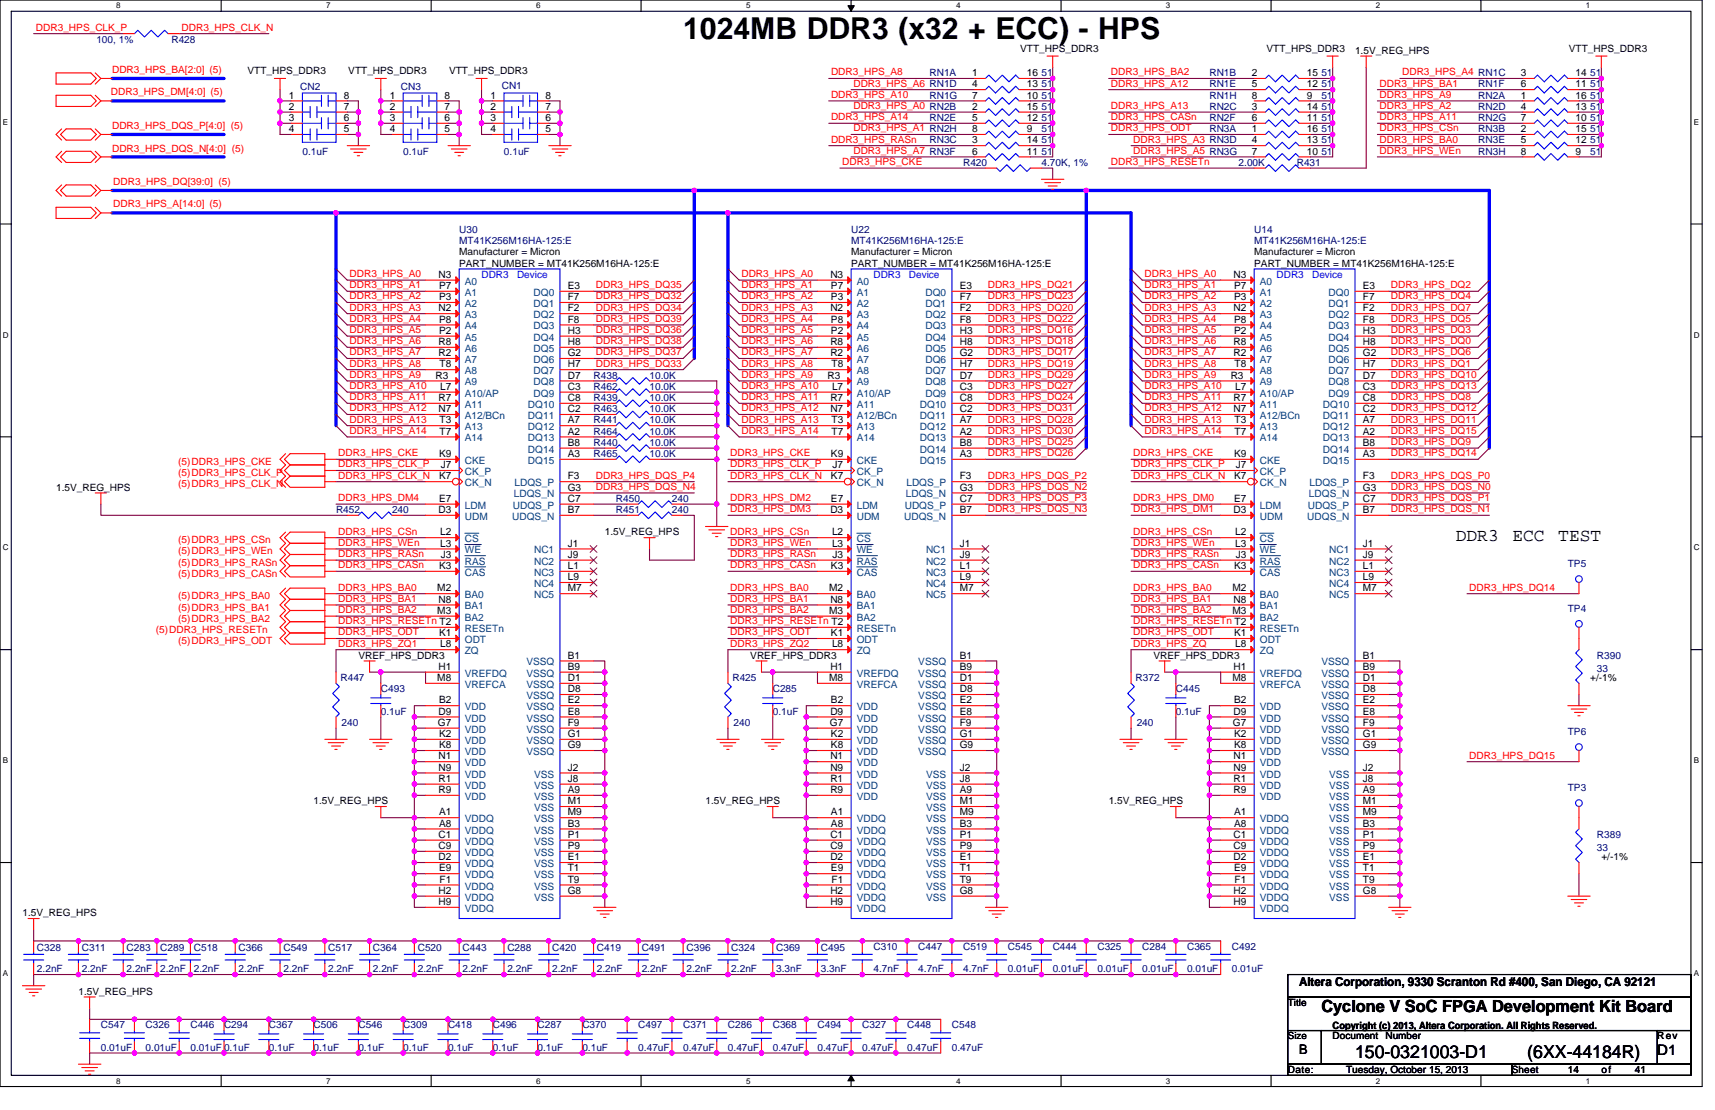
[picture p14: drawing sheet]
<svg xmlns="http://www.w3.org/2000/svg" width="432mm" height="279mm" viewBox="0 0 432 279" stroke-linecap="round" stroke-linejoin="round" font-family="sans-serif">
<defs><g id="words">
<text font-size="7.6" x="172" y="9.7">1024MB DDR3 (x32 + ECC) - HPS</text>
<g font-size="4.5">
<text x="366.5" y="136.1">DDR3</text>
<text x="380.8" y="136.1">ECC</text>
<text x="392.3" y="136.1">TEST</text>
<text x="341.2" y="266.3">150-0321003-D1</text>
<text x="384.5" y="266.3">(6XX-44184R)</text>
</g>
<text font-size="4.2" x="332.7" y="254.8">Cyclone V SoC FPGA Development Kit Board</text>
<text font-size="3.7" x="417.3" y="265.5">D1</text>
<text font-size="3.4" x="327.1" y="265.2">B</text>
<text font-size="3.1" x="327.1" y="248.2">Altera Corporation, 9330 Scranton Rd #400, San Diego, CA 92121</text>
<g font-size="2.5" fill="#f00">
<text x="9" y="7.7">DDR3_HPS_CLK_P</text>
<text x="45.7" y="7.7">DDR3_HPS_CLK_N</text>
<text x="27.9" y="24">DDR3_HPS_DM[4:0] (5)</text>
<text x="28.2" y="18.3">DDR3_HPS_BA[2:0] (5)</text>
<text x="209.2" y="19">DDR3_HPS_A8</text>
<text x="214.9" y="21.8">DDR3_HPS_A6 RN1D</text>
<text x="279.7" y="19">DDR3_HPS_BA2</text>
<text x="279.7" y="21.8">DDR3_HPS_A12</text>
<text x="347.4" y="21.8">DDR3_HPS_BA1</text>
<text x="353" y="19">DDR3_HPS_A4 RN1C</text>
<text x="209.2" y="24.6">DDR3_HPS_A10</text>
<text x="214.9" y="27.4">DDR3_HPS_A0 RN2B</text>
<text x="279.7" y="27.4">DDR3_HPS_A13</text>
<text x="347.4" y="27.4">DDR3_HPS_A2</text>
<text x="347.4" y="24.6">DDR3_HPS_A9</text>
<text x="28.2" y="32.4">DDR3_HPS_DQS_P[4:0] (5)</text>
<text x="209.2" y="35.9">DDR3_HPS_RASn</text>
<text x="209.2" y="30.2">DDR3_HPS_A14</text>
<text x="214.9" y="33.1">DDR3_HPS_A1 RN2H</text>
<text x="279.7" y="33.1">DDR3_HPS_ODT</text>
<text x="279.7" y="30.2">DDR3_HPS_CASn</text>
<text x="285.3" y="35.9">DDR3_HPS_A3 RN3D</text>
<text x="347.4" y="33.1">DDR3_HPS_CSn</text>
<text x="347.4" y="35.9">DDR3_HPS_BA0</text>
<text x="347.4" y="30.2">DDR3_HPS_A11</text>
<text x="28.2" y="38.4">DDR3_HPS_DQS_N[4:0] (5)</text>
<text x="212" y="41.5">DDR3_HPS_CKE</text>
<text x="214.9" y="38.7">DDR3_HPS_A7 RN3F</text>
<text x="279.7" y="41.5">DDR3_HPS_RESETn</text>
<text x="285.3" y="38.7">DDR3_HPS_A5 RN3G</text>
<text x="347.4" y="38.7">DDR3_HPS_WEn</text>
<text x="28.5" y="46.5">DDR3_HPS_DQ[39:0] (5)</text>
<text x="28.5" y="52.2">DDR3_HPS_A[14:0] (5)</text>
<text x="88" y="69.7">DDR3_HPS_A0</text>
<text x="186.7" y="69.7">DDR3_HPS_A0</text>
<text x="288.2" y="69.7">DDR3_HPS_A0</text>
<text x="88" y="72.5">DDR3_HPS_A1</text>
<text x="88" y="75.4">DDR3_HPS_A2</text>
<text x="150" y="75.4">DDR3_HPS_DQ32</text>
<text x="150" y="72.5">DDR3_HPS_DQ35</text>
<text x="186.7" y="75.4">DDR3_HPS_A2</text>
<text x="186.7" y="72.5">DDR3_HPS_A1</text>
<text x="248.7" y="75.4">DDR3_HPS_DQ23</text>
<text x="248.7" y="72.5">DDR3_HPS_DQ21</text>
<text x="288.2" y="75.4">DDR3_HPS_A2</text>
<text x="288.2" y="72.5">DDR3_HPS_A1</text>
<text x="350.2" y="72.5">DDR3_HPS_DQ2</text>
<text x="350.2" y="75.4">DDR3_HPS_DQ4</text>
<text x="88" y="83.8">DDR3_HPS_A5</text>
<text x="88" y="78.2">DDR3_HPS_A3</text>
<text x="88" y="81">DDR3_HPS_A4</text>
<text x="150" y="78.2">DDR3_HPS_DQ34</text>
<text x="150" y="83.8">DDR3_HPS_DQ36</text>
<text x="150" y="81">DDR3_HPS_DQ39</text>
<text x="186.7" y="78.2">DDR3_HPS_A3</text>
<text x="186.7" y="83.8">DDR3_HPS_A5</text>
<text x="186.7" y="81">DDR3_HPS_A4</text>
<text x="248.7" y="83.8">DDR3_HPS_DQ16</text>
<text x="248.7" y="78.2">DDR3_HPS_DQ20</text>
<text x="248.7" y="81">DDR3_HPS_DQ22</text>
<text x="288.2" y="78.2">DDR3_HPS_A3</text>
<text x="288.2" y="81">DDR3_HPS_A4</text>
<text x="288.2" y="83.8">DDR3_HPS_A5</text>
<text x="350.2" y="83.8">DDR3_HPS_DQ3</text>
<text x="350.2" y="81">DDR3_HPS_DQ5</text>
<text x="350.2" y="78.2">DDR3_HPS_DQ7</text>
<text x="88" y="86.6">DDR3_HPS_A6</text>
<text x="88" y="89.5">DDR3_HPS_A7</text>
<text x="150" y="89.5">DDR3_HPS_DQ37</text>
<text x="150" y="86.6">DDR3_HPS_DQ38</text>
<text x="186.7" y="89.5">DDR3_HPS_A7</text>
<text x="186.7" y="86.6">DDR3_HPS_A6</text>
<text x="248.7" y="86.6">DDR3_HPS_DQ18</text>
<text x="248.7" y="89.5">DDR3_HPS_DQ17</text>
<text x="288.2" y="89.5">DDR3_HPS_A7</text>
<text x="288.2" y="86.6">DDR3_HPS_A6</text>
<text x="350.2" y="89.5">DDR3_HPS_DQ6</text>
<text x="350.2" y="86.6">DDR3_HPS_DQ0</text>
<text x="88" y="92.3">DDR3_HPS_A8</text>
<text x="88" y="95.1">DDR3_HPS_A9</text>
<text x="150" y="92.3">DDR3_HPS_DQ33</text>
<text x="186.7" y="92.3">DDR3_HPS_A8</text>
<text x="186.7" y="95.1">DDR3_HPS_A9</text>
<text x="248.7" y="92.3">DDR3_HPS_DQ19</text>
<text x="248.7" y="95.1">DDR3_HPS_DQ29</text>
<text x="288.2" y="92.3">DDR3_HPS_A8</text>
<text x="288.2" y="95.1">DDR3_HPS_A9</text>
<text x="350.2" y="95.1">DDR3_HPS_DQ10</text>
<text x="350.2" y="92.3">DDR3_HPS_DQ1</text>
<text x="88" y="100.7">DDR3_HPS_A11</text>
<text x="88" y="97.9">DDR3_HPS_A10</text>
<text x="186.7" y="100.7">DDR3_HPS_A11</text>
<text x="186.7" y="97.9">DDR3_HPS_A10</text>
<text x="248.7" y="100.7">DDR3_HPS_DQ24</text>
<text x="248.7" y="97.9">DDR3_HPS_DQ27</text>
<text x="288.2" y="97.9">DDR3_HPS_A10</text>
<text x="288.2" y="100.7">DDR3_HPS_A11</text>
<text x="350.2" y="100.7">DDR3_HPS_DQ8</text>
<text x="350.2" y="97.9">DDR3_HPS_DQ13</text>
<text x="88" y="106.4">DDR3_HPS_A13</text>
<text x="88" y="103.5">DDR3_HPS_A12</text>
<text x="186.7" y="103.5">DDR3_HPS_A12</text>
<text x="186.7" y="106.4">DDR3_HPS_A13</text>
<text x="248.7" y="106.4">DDR3_HPS_DQ28</text>
<text x="248.7" y="103.5">DDR3_HPS_DQ31</text>
<text x="288.2" y="106.4">DDR3_HPS_A13</text>
<text x="288.2" y="103.5">DDR3_HPS_A12</text>
<text x="350.2" y="106.4">DDR3_HPS_DQ11</text>
<text x="350.2" y="103.5">DDR3_HPS_DQ12</text>
<text x="88" y="109.2">DDR3_HPS_A14</text>
<text x="186.7" y="109.2">DDR3_HPS_A14</text>
<text x="248.7" y="109.2">DDR3_HPS_DQ30</text>
<text x="248.7" y="112">DDR3_HPS_DQ25</text>
<text x="288.2" y="109.2">DDR3_HPS_A14</text>
<text x="350.2" y="112">DDR3_HPS_DQ9</text>
<text x="350.2" y="109.2">DDR3_HPS_DQ15</text>
<text x="44.9" y="119.8">(5)DDR3_HPS_CLK_P</text>
<text x="44.9" y="117">(5)DDR3_HPS_CKE</text>
<text x="85.2" y="117.6">DDR3_HPS_CLK_P</text>
<text x="85.2" y="114.8">DDR3_HPS_CKE</text>
<text x="183.9" y="117.6">DDR3_HPS_CLK_P</text>
<text x="183.9" y="114.8">DDR3_HPS_CKE</text>
<text x="248.7" y="114.8">DDR3_HPS_DQ26</text>
<text x="285.3" y="117.6">DDR3_HPS_CLK_P</text>
<text x="285.3" y="114.8">DDR3_HPS_CKE</text>
<text x="350.2" y="114.8">DDR3_HPS_DQ14</text>
<text x="44.9" y="122.6">(5)DDR3_HPS_CLK_N</text>
<text x="85.2" y="120.5">DDR3_HPS_CLK_N</text>
<text x="150" y="120.5">DDR3_HPS_DQS_P4</text>
<text x="150" y="123.3">DDR3_HPS_DQS_N4</text>
<text x="183.9" y="120.5">DDR3_HPS_CLK_N</text>
<text x="248.7" y="120.5">DDR3_HPS_DQS_P2</text>
<text x="248.7" y="123.3">DDR3_HPS_DQS_N2</text>
<text x="285.3" y="120.5">DDR3_HPS_CLK_N</text>
<text x="350.2" y="120.5">DDR3_HPS_DQS_P0</text>
<text x="350.2" y="123.3">DDR3_HPS_DQS_N0</text>
<text x="85.2" y="126.1">DDR3_HPS_DM4</text>
<text x="183.9" y="128.9">DDR3_HPS_DM3</text>
<text x="183.9" y="126.1">DDR3_HPS_DM2</text>
<text x="248.7" y="126.1">DDR3_HPS_DQS_P3</text>
<text x="248.7" y="128.9">DDR3_HPS_DQS_N3</text>
<text x="285.3" y="128.9">DDR3_HPS_DM1</text>
<text x="285.3" y="126.1">DDR3_HPS_DM0</text>
<text x="350.2" y="126.1">DDR3_HPS_DQS_P1</text>
<text x="350.2" y="128.9">DDR3_HPS_DQS_N1</text>
<text x="44.9" y="136.7">(5)DDR3_HPS_CSn</text>
<text x="85.2" y="134.6">DDR3_HPS_CSn</text>
<text x="85.2" y="137.4">DDR3_HPS_WEn</text>
<text x="183.9" y="137.4">DDR3_HPS_WEn</text>
<text x="183.9" y="134.6">DDR3_HPS_CSn</text>
<text x="285.3" y="137.4">DDR3_HPS_WEn</text>
<text x="285.3" y="134.6">DDR3_HPS_CSn</text>
<text x="44.9" y="142.4">(5)DDR3_HPS_RASn</text>
<text x="44.9" y="139.6">(5)DDR3_HPS_WEn</text>
<text x="85.2" y="140.2">DDR3_HPS_RASn</text>
<text x="85.2" y="143">DDR3_HPS_CASn</text>
<text x="183.9" y="143">DDR3_HPS_CASn</text>
<text x="183.9" y="140.2">DDR3_HPS_RASn</text>
<text x="285.3" y="143">DDR3_HPS_CASn</text>
<text x="285.3" y="140.2">DDR3_HPS_RASn</text>
<text x="44.9" y="145.2">(5)DDR3_HPS_CASn</text>
<text x="85.2" y="148.7">DDR3_HPS_BA0</text>
<text x="183.9" y="148.7">DDR3_HPS_BA0</text>
<text x="285.3" y="148.7">DDR3_HPS_BA0</text>
<text x="369.9" y="148.7">DDR3_HPS_DQ14</text>
<text x="44.9" y="150.8">(5)DDR3_HPS_BA0</text>
<text x="44.9" y="153.7">(5)DDR3_HPS_BA1</text>
<text x="85.2" y="154.3">DDR3_HPS_BA2</text>
<text x="85.2" y="151.5">DDR3_HPS_BA1</text>
<text x="183.9" y="154.3">DDR3_HPS_BA2</text>
<text x="183.9" y="151.5">DDR3_HPS_BA1</text>
<text x="285.3" y="154.3">DDR3_HPS_BA2</text>
<text x="285.3" y="151.5">DDR3_HPS_BA1</text>
<text x="39.2" y="159.3">(5)DDR3_HPS_RESETn</text>
<text x="44.9" y="156.5">(5)DDR3_HPS_BA2</text>
<text x="85.2" y="157.1">DDR3_HPS_RESETn T2</text>
<text x="85.2" y="159.9">DDR3_HPS_ODT</text>
<text x="183.9" y="159.9">DDR3_HPS_ODT</text>
<text x="183.9" y="157.1">DDR3_HPS_RESETn T2</text>
<text x="285.3" y="159.9">DDR3_HPS_ODT</text>
<text x="285.3" y="157.1">DDR3_HPS_RESETn T2</text>
<text x="44.9" y="162.1">(5)DDR3_HPS_ODT</text>
<text x="85.2" y="162.8">DDR3_HPS_ZQ1</text>
<text x="183.9" y="162.8">DDR3_HPS_ZQ2</text>
<text x="285.3" y="162.8">DDR3_HPS_ZQ</text>
<text x="369.9" y="190.9">DDR3_HPS_DQ15</text>
</g>
<g font-size="2.5" fill="#000080">
<text x="24.3" y="10.7">100, 1%</text>
<text x="43.2" y="10.7">R428</text>
<text x="75.6" y="22.6">CN2</text>
<text x="100.9" y="22.6">CN3</text>
<text x="126.3" y="22.3">CN1</text>
<text x="234" y="19.2">RN1A</text>
<text x="262.2" y="22">51</text>
<text x="262.2" y="19.2">51</text>
<text x="304.5" y="22">RN1E</text>
<text x="304.5" y="19.2">RN1B</text>
<text x="332.7" y="22">51</text>
<text x="332.7" y="19.2">51</text>
<text x="372.2" y="22">RN1F</text>
<text x="400.4" y="19.2">51</text>
<text x="400.4" y="22">51</text>
<text x="234" y="24.8">RN1G</text>
<text x="262.2" y="27.6">51</text>
<text x="262.2" y="24.8">51</text>
<text x="304.5" y="24.8">RN1H</text>
<text x="304.5" y="27.6">RN2C</text>
<text x="332.7" y="24.8">51</text>
<text x="332.7" y="27.6">51</text>
<text x="372.2" y="24.8">RN2A</text>
<text x="372.2" y="27.6">RN2D</text>
<text x="400.4" y="27.6">51</text>
<text x="400.4" y="24.8">51</text>
<text x="234" y="30.5">RN2E</text>
<text x="262.2" y="33.3">51</text>
<text x="262.2" y="30.5">51</text>
<text x="304.5" y="30.5">RN2F</text>
<text x="304.5" y="33.3">RN3A</text>
<text x="332.7" y="33.3">51</text>
<text x="332.7" y="30.5">51</text>
<text x="372.2" y="30.5">RN2G</text>
<text x="372.2" y="33.3">RN3B</text>
<text x="400.4" y="33.3">51</text>
<text x="400.4" y="30.5">51</text>
<text x="76.1" y="38.9">0.1uF</text>
<text x="101.5" y="38.9">0.1uF</text>
<text x="126.9" y="38.9">0.1uF</text>
<text x="234" y="36.1">RN3C</text>
<text x="242.5" y="41.7">R420</text>
<text x="262.2" y="41.7">4.70K, 1%</text>
<text x="262.2" y="36.1">51</text>
<text x="262.2" y="38.9">51</text>
<text x="311.8" y="41.7">2.00K</text>
<text x="326.5" y="41.7">R431</text>
<text x="332.7" y="36.1">51</text>
<text x="332.7" y="38.9">51</text>
<text x="372.2" y="36.1">RN3E</text>
<text x="372.2" y="38.9">RN3H</text>
<text x="400.4" y="38.9">51</text>
<text x="400.4" y="36.1">51</text>
<text x="115.6" y="58.7">U30</text>
<text x="214.3" y="58.7">U22</text>
<text x="315.8" y="58.7">U14</text>
<text x="115.6" y="61.5">MT41K256M16HA-125:E</text>
<text x="214.3" y="61.5">MT41K256M16HA-125:E</text>
<text x="315.8" y="61.5">MT41K256M16HA-125:E</text>
<text x="149.4" y="95.3">R438</text>
<text x="163.5" y="95.3">10.0K</text>
<text x="149.4" y="98.1">R462</text>
<text x="149.4" y="100.9">R439</text>
<text x="163.5" y="98.1">10.0K</text>
<text x="163.5" y="100.9">10.0K</text>
<text x="149.4" y="103.8">R463</text>
<text x="149.4" y="106.6">R441</text>
<text x="163.5" y="103.8">10.0K</text>
<text x="163.5" y="106.6">10.0K</text>
<text x="149.4" y="109.4">R464</text>
<text x="149.4" y="112.2">R440</text>
<text x="163.5" y="109.4">10.0K</text>
<text x="163.5" y="112.2">10.0K</text>
<text x="149.4" y="115">R465</text>
<text x="163.5" y="115">10.0K</text>
<text x="84.6" y="129.1">R452</text>
<text x="98.7" y="129.1">240</text>
<text x="155.1" y="129.1">R451</text>
<text x="155.1" y="126.3">R450</text>
<text x="169.2" y="129.1">240</text>
<text x="169.2" y="126.3">240</text>
<text x="394.7" y="142.7">TP5</text>
<text x="394.7" y="153.9">TP4</text>
<text x="402.1" y="165.8">R390</text>
<text x="85.7" y="171.4">R447</text>
<text x="184.4" y="171.4">R425</text>
<text x="285.9" y="171.4">R372</text>
<text x="402.1" y="169.2">33</text>
<text x="95.9" y="174.2">C493</text>
<text x="95.9" y="179.9">0.1uF</text>
<text x="194.6" y="174.2">C285</text>
<text x="194.6" y="179.9">0.1uF</text>
<text x="296.1" y="174.2">C445</text>
<text x="296.1" y="179.9">0.1uF</text>
<text x="86" y="182.7">240</text>
<text x="184.7" y="182.7">240</text>
<text x="286.2" y="182.7">240</text>
<text x="394.7" y="185">TP6</text>
<text x="394.7" y="199.1">TP3</text>
<text x="402.1" y="210.9">R389</text>
<text x="402.1" y="214.3">33</text>
<text x="9.3" y="239.4">C328</text>
<text x="20.6" y="239.4">C311</text>
<text x="31.9" y="239.4">C283</text>
<text x="40.3" y="239.4">C289</text>
<text x="48.8" y="239.4">C518</text>
<text x="60.1" y="239.4">C366</text>
<text x="71.4" y="239.4">C549</text>
<text x="82.6" y="239.4">C517</text>
<text x="93.9" y="239.4">C364</text>
<text x="105.2" y="239.4">C520</text>
<text x="116.5" y="239.4">C443</text>
<text x="127.7" y="239.4">C288</text>
<text x="139" y="239.4">C420</text>
<text x="150.3" y="239.4">C419</text>
<text x="161.6" y="239.4">C491</text>
<text x="172.8" y="239.4">C396</text>
<text x="184.1" y="239.4">C324</text>
<text x="195.4" y="239.4">C369</text>
<text x="206.7" y="239.4">C495</text>
<text x="219.9" y="239.1">C310</text>
<text x="231.2" y="239.1">C447</text>
<text x="242.5" y="239.1">C519</text>
<text x="253.8" y="239.1">C545</text>
<text x="265" y="239.1">C444</text>
<text x="276.3" y="239.1">C325</text>
<text x="287.6" y="239.1">C284</text>
<text x="298.9" y="239.1">C365</text>
<text x="310.2" y="239.1">C492</text>
<text x="9.3" y="244.7">2.2nF</text>
<text x="20.6" y="244.7">2.2nF</text>
<text x="31.9" y="244.7">2.2nF</text>
<text x="40.3" y="244.7">2.2nF</text>
<text x="48.8" y="244.7">2.2nF</text>
<text x="60.1" y="244.7">2.2nF</text>
<text x="71.4" y="244.7">2.2nF</text>
<text x="82.6" y="244.7">2.2nF</text>
<text x="93.9" y="244.7">2.2nF</text>
<text x="105.2" y="244.7">2.2nF</text>
<text x="116.5" y="244.7">2.2nF</text>
<text x="127.7" y="244.7">2.2nF</text>
<text x="139" y="244.7">2.2nF</text>
<text x="150.3" y="244.7">2.2nF</text>
<text x="161.6" y="244.7">2.2nF</text>
<text x="172.8" y="244.7">2.2nF</text>
<text x="184.1" y="244.7">2.2nF</text>
<text x="195.4" y="244.7">3.3nF</text>
<text x="206.7" y="244.7">3.3nF</text>
<text x="219.9" y="244.7">4.7nF</text>
<text x="231.2" y="244.7">4.7nF</text>
<text x="242.5" y="244.7">4.7nF</text>
<text x="253.8" y="244.7">0.01uF</text>
<text x="265" y="244.7">0.01uF</text>
<text x="276.3" y="244.7">0.01uF</text>
<text x="287.6" y="244.7">0.01uF</text>
<text x="298.9" y="244.7">0.01uF</text>
<text x="310.2" y="244.7">0.01uF</text>
<text x="25.4" y="258.8">C547</text>
<text x="36.7" y="258.8">C326</text>
<text x="47.9" y="258.8">C446</text>
<text x="56.4" y="258.8">C294</text>
<text x="67.7" y="258.8">C367</text>
<text x="79" y="258.8">C506</text>
<text x="90.2" y="258.8">C546</text>
<text x="101.5" y="258.8">C309</text>
<text x="112.8" y="258.8">C418</text>
<text x="124.1" y="258.8">C496</text>
<text x="135.3" y="258.8">C287</text>
<text x="146.6" y="258.8">C370</text>
<text x="160.7" y="258.8">C497</text>
<text x="172" y="258.8">C371</text>
<text x="183.3" y="258.8">C286</text>
<text x="194.6" y="258.8">C368</text>
<text x="205.8" y="258.8">C494</text>
<text x="217.1" y="258.8">C327</text>
<text x="228.4" y="258.8">C448</text>
<text x="239.7" y="258.8">C548</text>
<text x="25.4" y="264.5">0.01uF</text>
<text x="36.7" y="264.5">0.01uF</text>
<text x="47.9" y="264.5">0.01uF</text>
<text x="56.4" y="264.5">0.1uF</text>
<text x="67.7" y="264.5">0.1uF</text>
<text x="79" y="264.5">0.1uF</text>
<text x="90.2" y="264.5">0.1uF</text>
<text x="101.5" y="264.5">0.1uF</text>
<text x="112.8" y="264.5">0.1uF</text>
<text x="124.1" y="264.5">0.1uF</text>
<text x="135.3" y="264.5">0.1uF</text>
<text x="146.6" y="264.5">0.1uF</text>
<text x="160.7" y="264.5">0.47uF</text>
<text x="172" y="264.5">0.47uF</text>
<text x="183.3" y="264.5">0.47uF</text>
<text x="194.6" y="264.5">0.47uF</text>
<text x="205.8" y="264.5">0.47uF</text>
<text x="217.1" y="264.5">0.47uF</text>
<text x="228.4" y="264.5">0.47uF</text>
<text x="239.7" y="264.5">0.47uF</text>
</g>
<g font-size="2.5">
<text x="256.9" y="13">VTT_HPS_DDR3</text>
<text x="318.9" y="13">VTT_HPS_DDR3</text>
<text x="341.2" y="13.5">1.5V_REG_HPS</text>
<text x="395" y="13">VTT_HPS_DDR3</text>
<text x="62.3" y="18.6">VTT_HPS_DDR3</text>
<text x="87.7" y="18.6">VTT_HPS_DDR3</text>
<text x="113.1" y="18.6">VTT_HPS_DDR3</text>
<text x="244.7" y="22">4</text>
<text x="244.7" y="19.2">1</text>
<text x="258.6" y="22">13</text>
<text x="258.6" y="19.2">16</text>
<text x="315.2" y="22">5</text>
<text x="315.2" y="19.2">2</text>
<text x="329" y="22">12</text>
<text x="329" y="19.2">15</text>
<text x="382.9" y="22">6</text>
<text x="382.9" y="19.2">3</text>
<text x="396.7" y="22">11</text>
<text x="396.7" y="19.2">14</text>
<text x="72.7" y="24.8">1</text>
<text x="72.7" y="27.6">2</text>
<text x="86.6" y="27.6">7</text>
<text x="86.6" y="24.8">8</text>
<text x="98.1" y="24.8">1</text>
<text x="98.1" y="27.6">2</text>
<text x="112" y="27.6">7</text>
<text x="112" y="24.8">8</text>
<text x="123.5" y="24.8">1</text>
<text x="123.5" y="27.6">2</text>
<text x="137.3" y="27.6">7</text>
<text x="137.3" y="24.8">8</text>
<text x="244.7" y="24.8">7</text>
<text x="244.7" y="27.6">2</text>
<text x="258.6" y="24.8">10</text>
<text x="258.6" y="27.6">15</text>
<text x="315.2" y="24.8">8</text>
<text x="315.2" y="27.6">3</text>
<text x="329" y="24.8">9</text>
<text x="329" y="27.6">14</text>
<text x="382.9" y="24.8">1</text>
<text x="382.9" y="27.6">4</text>
<text x="396.7" y="24.8">16</text>
<text x="396.7" y="27.6">13</text>
<text x="72.7" y="30.4">3</text>
<text x="72.7" y="33.3">4</text>
<text x="86.6" y="33.3">5</text>
<text x="86.6" y="30.4">6</text>
<text x="98.1" y="30.4">3</text>
<text x="98.1" y="33.3">4</text>
<text x="112" y="33.3">5</text>
<text x="112" y="30.4">6</text>
<text x="123.5" y="30.4">3</text>
<text x="123.5" y="33.3">4</text>
<text x="137.3" y="33.3">5</text>
<text x="137.3" y="30.4">6</text>
<text x="244.7" y="33.3">8</text>
<text x="244.7" y="30.4">5</text>
<text x="258.6" y="33.3">9</text>
<text x="258.6" y="30.4">12</text>
<text x="315.2" y="30.4">6</text>
<text x="315.2" y="33.3">1</text>
<text x="329" y="30.4">11</text>
<text x="329" y="33.3">16</text>
<text x="382.9" y="30.4">7</text>
<text x="382.9" y="33.3">2</text>
<text x="396.7" y="30.4">10</text>
<text x="396.7" y="33.3">15</text>
<text x="244.7" y="36.1">3</text>
<text x="244.7" y="38.9">6</text>
<text x="258.6" y="36.1">14</text>
<text x="258.6" y="38.9">11</text>
<text x="315.2" y="36.1">4</text>
<text x="315.2" y="38.9">7</text>
<text x="329" y="36.1">13</text>
<text x="329" y="38.9">10</text>
<text x="382.9" y="36.1">5</text>
<text x="382.9" y="38.9">8</text>
<text x="396.7" y="36.1">12</text>
<text x="396.7" y="38.9">9</text>
<text x="115.6" y="64.3">Manufacturer = Micron</text>
<text x="214.3" y="64.3">Manufacturer = Micron</text>
<text x="315.8" y="64.3">Manufacturer = Micron</text>
<text x="110.4" y="69.9">N3</text>
<text x="115.6" y="67.1">PART_NUMBER = MT41K256M16HA-125:E</text>
<text x="209.1" y="69.9">N3</text>
<text x="214.3" y="67.1">PART_NUMBER = MT41K256M16HA-125:E</text>
<text x="310.6" y="69.9">N3</text>
<text x="315.8" y="67.1">PART_NUMBER = MT41K256M16HA-125:E</text>
<text x="110.5" y="75.5">P3</text>
<text x="110.5" y="72.7">P7</text>
<text x="143" y="72.7">E3</text>
<text x="143" y="75.5">F7</text>
<text x="209.2" y="75.5">P3</text>
<text x="209.2" y="72.7">P7</text>
<text x="241.6" y="72.7">E3</text>
<text x="241.6" y="75.5">F7</text>
<text x="310.7" y="75.5">P3</text>
<text x="310.7" y="72.7">P7</text>
<text x="343.1" y="72.7">E3</text>
<text x="343.1" y="75.5">F7</text>
<text x="110.4" y="78.4">N2</text>
<text x="110.5" y="81.2">P8</text>
<text x="143" y="78.4">F2</text>
<text x="143" y="81.2">F8</text>
<text x="209.1" y="78.4">N2</text>
<text x="209.2" y="81.2">P8</text>
<text x="241.6" y="78.4">F2</text>
<text x="241.6" y="81.2">F8</text>
<text x="310.6" y="78.4">N2</text>
<text x="310.7" y="81.2">P8</text>
<text x="343.1" y="78.4">F2</text>
<text x="343.1" y="81.2">F8</text>
<text x="110.4" y="89.6">R2</text>
<text x="110.4" y="86.8">R8</text>
<text x="110.5" y="84">P2</text>
<text x="143" y="84">H3</text>
<text x="143" y="86.8">H8</text>
<text x="143" y="89.6">G2</text>
<text x="209.1" y="89.6">R2</text>
<text x="209.1" y="86.8">R8</text>
<text x="209.2" y="84">P2</text>
<text x="241.6" y="84">H3</text>
<text x="241.6" y="86.8">H8</text>
<text x="241.6" y="89.6">G2</text>
<text x="310.6" y="89.6">R2</text>
<text x="310.6" y="86.8">R8</text>
<text x="310.7" y="84">P2</text>
<text x="343.1" y="84">H3</text>
<text x="343.1" y="86.8">H8</text>
<text x="343.1" y="89.6">G2</text>
<text x="109.7" y="95.3">R3</text>
<text x="110.7" y="92.5">T8</text>
<text x="143" y="92.5">H7</text>
<text x="143" y="95.3">D7</text>
<text x="208.4" y="95.3">R3</text>
<text x="209.4" y="92.5">T8</text>
<text x="241.6" y="92.5">H7</text>
<text x="241.6" y="95.3">D7</text>
<text x="309.9" y="95.3">R3</text>
<text x="310.9" y="92.5">T8</text>
<text x="343.1" y="92.5">H7</text>
<text x="343.1" y="95.3">D7</text>
<text x="110.4" y="100.9">R7</text>
<text x="110.8" y="98.1">L7</text>
<text x="143" y="100.9">C8</text>
<text x="143" y="98.1">C3</text>
<text x="209.1" y="100.9">R7</text>
<text x="209.5" y="98.1">L7</text>
<text x="241.6" y="100.9">C8</text>
<text x="241.6" y="98.1">C3</text>
<text x="310.6" y="100.9">R7</text>
<text x="311" y="98.1">L7</text>
<text x="343.1" y="100.9">C8</text>
<text x="343.1" y="98.1">C3</text>
<text x="110.4" y="103.7">N7</text>
<text x="110.7" y="106.6">T3</text>
<text x="143" y="103.7">C2</text>
<text x="143" y="106.6">A7</text>
<text x="209.1" y="103.7">N7</text>
<text x="209.4" y="106.6">T3</text>
<text x="241.6" y="103.7">C2</text>
<text x="241.6" y="106.6">A7</text>
<text x="310.6" y="103.7">N7</text>
<text x="310.9" y="106.6">T3</text>
<text x="343.1" y="103.7">C2</text>
<text x="343.1" y="106.6">A7</text>
<text x="110.7" y="109.4">T7</text>
<text x="143" y="109.4">A2</text>
<text x="143" y="112.2">B8</text>
<text x="209.4" y="109.4">T7</text>
<text x="241.6" y="109.4">A2</text>
<text x="241.6" y="112.2">B8</text>
<text x="310.9" y="109.4">T7</text>
<text x="343.1" y="109.4">A2</text>
<text x="343.1" y="112.2">B8</text>
<text x="110.5" y="115">K9</text>
<text x="111" y="117.8">J7</text>
<text x="143" y="115">A3</text>
<text x="209.2" y="115">K9</text>
<text x="209.6" y="117.8">J7</text>
<text x="241.6" y="115">A3</text>
<text x="310.7" y="115">K9</text>
<text x="311.1" y="117.8">J7</text>
<text x="343.1" y="115">A3</text>
<text x="14.1" y="123.5">1.5V_REG_HPS</text>
<text x="110.5" y="120.7">K7</text>
<text x="143" y="120.7">F3</text>
<text x="143" y="123.5">G3</text>
<text x="209.2" y="120.7">K7</text>
<text x="241.6" y="120.7">F3</text>
<text x="241.6" y="123.5">G3</text>
<text x="310.7" y="120.7">K7</text>
<text x="343.1" y="120.7">F3</text>
<text x="343.1" y="123.5">G3</text>
<text x="110.4" y="129.1">D3</text>
<text x="110.5" y="126.3">E7</text>
<text x="143" y="126.3">C7</text>
<text x="143" y="129.1">B7</text>
<text x="209.1" y="129.1">D3</text>
<text x="209.2" y="126.3">E7</text>
<text x="241.6" y="126.3">C7</text>
<text x="241.6" y="129.1">B7</text>
<text x="310.6" y="129.1">D3</text>
<text x="310.7" y="126.3">E7</text>
<text x="343.1" y="126.3">C7</text>
<text x="343.1" y="129.1">B7</text>
<text x="110.8" y="137.6">L3</text>
<text x="110.8" y="134.7">L2</text>
<text x="143" y="137.6">J1</text>
<text x="152.3" y="134.8">1.5V_REG_HPS</text>
<text x="209.5" y="137.6">L3</text>
<text x="209.5" y="134.7">L2</text>
<text x="241.6" y="137.6">J1</text>
<text x="311" y="137.6">L3</text>
<text x="311" y="134.7">L2</text>
<text x="343.1" y="137.6">J1</text>
<text x="110.5" y="143.2">K3</text>
<text x="111" y="140.4">J3</text>
<text x="143" y="143.2">L1</text>
<text x="143" y="140.4">J9</text>
<text x="209.2" y="143.2">K3</text>
<text x="209.6" y="140.4">J3</text>
<text x="241.6" y="143.2">L1</text>
<text x="241.6" y="140.4">J9</text>
<text x="310.7" y="143.2">K3</text>
<text x="311.1" y="140.4">J3</text>
<text x="343.1" y="143.2">L1</text>
<text x="343.1" y="140.4">J9</text>
<text x="110.1" y="148.8">M2</text>
<text x="143" y="146">L9</text>
<text x="143" y="148.8">M7</text>
<text x="208.8" y="148.8">M2</text>
<text x="241.6" y="146">L9</text>
<text x="241.6" y="148.8">M7</text>
<text x="310.3" y="148.8">M2</text>
<text x="343.1" y="146">L9</text>
<text x="343.1" y="148.8">M7</text>
<text x="110.1" y="154.5">M3</text>
<text x="110.4" y="151.7">N8</text>
<text x="208.8" y="154.5">M3</text>
<text x="209.1" y="151.7">N8</text>
<text x="310.3" y="154.5">M3</text>
<text x="310.6" y="151.7">N8</text>
<text x="110.5" y="160.1">K1</text>
<text x="209.2" y="160.1">K1</text>
<text x="310.7" y="160.1">K1</text>
<text x="90.2" y="165.8">VREF_HPS_DDR3</text>
<text x="110.8" y="162.9">L8</text>
<text x="143" y="165.8">B1</text>
<text x="188.9" y="165.8">VREF_HPS_DDR3</text>
<text x="209.5" y="162.9">L8</text>
<text x="241.6" y="165.8">B1</text>
<text x="290.4" y="165.8">VREF_HPS_DDR3</text>
<text x="311" y="162.9">L8</text>
<text x="343.1" y="165.8">B1</text>
<text x="110.1" y="171.4">M8</text>
<text x="110.4" y="168.6">H1</text>
<text x="143" y="168.6">B9</text>
<text x="143" y="171.4">D1</text>
<text x="208.8" y="171.4">M8</text>
<text x="209.1" y="168.6">H1</text>
<text x="241.6" y="168.6">B9</text>
<text x="241.6" y="171.4">D1</text>
<text x="310.3" y="171.4">M8</text>
<text x="310.6" y="168.6">H1</text>
<text x="343.1" y="168.6">B9</text>
<text x="343.1" y="171.4">D1</text>
<text x="400.4" y="171.4">+/-1%</text>
<text x="110.4" y="179.9">D9</text>
<text x="110.5" y="177">B2</text>
<text x="143" y="174.2">D8</text>
<text x="143" y="177">E2</text>
<text x="143" y="179.9">E8</text>
<text x="209.1" y="179.9">D9</text>
<text x="209.2" y="177">B2</text>
<text x="241.6" y="174.2">D8</text>
<text x="241.6" y="177">E2</text>
<text x="241.6" y="179.9">E8</text>
<text x="310.6" y="179.9">D9</text>
<text x="310.7" y="177">B2</text>
<text x="343.1" y="174.2">D8</text>
<text x="343.1" y="177">E2</text>
<text x="343.1" y="179.9">E8</text>
<text x="110.3" y="182.7">G7</text>
<text x="110.5" y="185.5">K2</text>
<text x="143" y="182.7">F9</text>
<text x="143" y="185.5">G1</text>
<text x="208.9" y="182.7">G7</text>
<text x="209.2" y="185.5">K2</text>
<text x="241.6" y="182.7">F9</text>
<text x="241.6" y="185.5">G1</text>
<text x="310.4" y="182.7">G7</text>
<text x="310.7" y="185.5">K2</text>
<text x="343.1" y="182.7">F9</text>
<text x="343.1" y="185.5">G1</text>
<text x="110.4" y="191.1">N1</text>
<text x="110.5" y="188.3">K8</text>
<text x="143" y="188.3">G9</text>
<text x="209.1" y="191.1">N1</text>
<text x="209.2" y="188.3">K8</text>
<text x="241.6" y="188.3">G9</text>
<text x="310.6" y="191.1">N1</text>
<text x="310.7" y="188.3">K8</text>
<text x="343.1" y="188.3">G9</text>
<text x="110.4" y="194">N9</text>
<text x="110.4" y="196.8">R1</text>
<text x="143" y="194">J2</text>
<text x="143" y="196.8">J8</text>
<text x="209.1" y="194">N9</text>
<text x="209.1" y="196.8">R1</text>
<text x="241.6" y="194">J2</text>
<text x="241.6" y="196.8">J8</text>
<text x="310.6" y="194">N9</text>
<text x="310.6" y="196.8">R1</text>
<text x="343.1" y="194">J2</text>
<text x="343.1" y="196.8">J8</text>
<text x="79" y="202.4">1.5V_REG_HPS</text>
<text x="110.4" y="199.6">R9</text>
<text x="143" y="199.6">A9</text>
<text x="143" y="202.4">M1</text>
<text x="177.6" y="202.4">1.5V_REG_HPS</text>
<text x="209.1" y="199.6">R9</text>
<text x="241.6" y="199.6">A9</text>
<text x="241.6" y="202.4">M1</text>
<text x="279.1" y="202.4">1.5V_REG_HPS</text>
<text x="310.6" y="199.6">R9</text>
<text x="343.1" y="199.6">A9</text>
<text x="343.1" y="202.4">M1</text>
<text x="110.5" y="205.2">A1</text>
<text x="110.5" y="208.1">A8</text>
<text x="143" y="208.1">B3</text>
<text x="143" y="205.2">M9</text>
<text x="209.2" y="205.2">A1</text>
<text x="209.2" y="208.1">A8</text>
<text x="241.6" y="208.1">B3</text>
<text x="241.6" y="205.2">M9</text>
<text x="310.7" y="205.2">A1</text>
<text x="310.7" y="208.1">A8</text>
<text x="343.1" y="208.1">B3</text>
<text x="343.1" y="205.2">M9</text>
<text x="110.4" y="210.9">C1</text>
<text x="110.4" y="213.7">C9</text>
<text x="143" y="210.9">P1</text>
<text x="143" y="213.7">P9</text>
<text x="209.1" y="210.9">C1</text>
<text x="209.1" y="213.7">C9</text>
<text x="241.6" y="210.9">P1</text>
<text x="241.6" y="213.7">P9</text>
<text x="310.6" y="210.9">C1</text>
<text x="310.6" y="213.7">C9</text>
<text x="343.1" y="210.9">P1</text>
<text x="343.1" y="213.7">P9</text>
<text x="110.4" y="216.5">D2</text>
<text x="110.5" y="219.3">E9</text>
<text x="143" y="216.5">E1</text>
<text x="143" y="219.3">T1</text>
<text x="209.1" y="216.5">D2</text>
<text x="209.2" y="219.3">E9</text>
<text x="241.6" y="216.5">E1</text>
<text x="241.6" y="219.3">T1</text>
<text x="310.6" y="216.5">D2</text>
<text x="310.7" y="219.3">E9</text>
<text x="343.1" y="216.5">E1</text>
<text x="343.1" y="219.3">T1</text>
<text x="403.2" y="216.5">+/-1%</text>
<text x="110.4" y="227.8">H9</text>
<text x="110.4" y="225">H2</text>
<text x="110.7" y="222.2">F1</text>
<text x="143" y="225">G8</text>
<text x="143" y="222.2">T9</text>
<text x="209.1" y="227.8">H9</text>
<text x="209.1" y="225">H2</text>
<text x="209.4" y="222.2">F1</text>
<text x="241.6" y="225">G8</text>
<text x="241.6" y="222.2">T9</text>
<text x="310.6" y="227.8">H9</text>
<text x="310.6" y="225">H2</text>
<text x="310.9" y="222.2">F1</text>
<text x="343.1" y="225">G8</text>
<text x="343.1" y="222.2">T9</text>
<text x="5.7" y="230.6">1.5V_REG_HPS</text>
<text x="19.7" y="250.4">1.5V_REG_HPS</text>
<text x="324.3" y="253.2">Title</text>
<text x="324.3" y="261.6">Size</text>
<text x="335.5" y="261.6">Document</text>
<text x="335.5" y="258.9">Copyright (c) 2013, Altera Corporation. All Rights Reserved.</text>
<text x="348.8" y="261.6">Number</text>
<text x="417.3" y="261.6">Rev</text>
<text x="324.3" y="270.1">Date:</text>
<text x="338.9" y="270.1">Tuesday, October 15, 2013</text>
<text x="380.6" y="270.1">Sheet</text>
<text x="394.7" y="270.1">14</text>
<text x="403.2" y="270.1">of</text>
<text x="411.6" y="270.1">41</text>
</g>
<g font-size="2.5" fill="#004080">
<text x="117" y="71.6">A0</text>
<text x="215.7" y="71.6">A0</text>
<text x="317.2" y="71.6">A0</text>
<text x="117" y="77.3">A2</text>
<text x="117" y="74.5">A1</text>
<text x="134.3" y="74.5">DQ0</text>
<text x="134.3" y="77.3">DQ1</text>
<text x="215.7" y="77.3">A2</text>
<text x="215.7" y="74.5">A1</text>
<text x="233" y="74.5">DQ0</text>
<text x="233" y="77.3">DQ1</text>
<text x="317.2" y="77.3">A2</text>
<text x="317.2" y="74.5">A1</text>
<text x="334.5" y="74.5">DQ0</text>
<text x="334.5" y="77.3">DQ1</text>
<text x="117" y="82.9">A4</text>
<text x="117" y="80.1">A3</text>
<text x="134.3" y="80.1">DQ2</text>
<text x="134.3" y="82.9">DQ3</text>
<text x="215.7" y="82.9">A4</text>
<text x="215.7" y="80.1">A3</text>
<text x="233" y="80.1">DQ2</text>
<text x="233" y="82.9">DQ3</text>
<text x="317.2" y="82.9">A4</text>
<text x="317.2" y="80.1">A3</text>
<text x="334.5" y="80.1">DQ2</text>
<text x="334.5" y="82.9">DQ3</text>
<text x="117" y="85.7">A5</text>
<text x="117" y="88.6">A6</text>
<text x="134.3" y="85.7">DQ4</text>
<text x="134.3" y="88.6">DQ5</text>
<text x="215.7" y="85.7">A5</text>
<text x="215.7" y="88.6">A6</text>
<text x="233" y="85.7">DQ4</text>
<text x="233" y="88.6">DQ5</text>
<text x="317.2" y="85.7">A5</text>
<text x="317.2" y="88.6">A6</text>
<text x="334.5" y="85.7">DQ4</text>
<text x="334.5" y="88.6">DQ5</text>
<text x="117" y="94.2">A8</text>
<text x="117" y="91.4">A7</text>
<text x="134.3" y="91.4">DQ6</text>
<text x="134.3" y="94.2">DQ7</text>
<text x="215.7" y="94.2">A8</text>
<text x="215.7" y="91.4">A7</text>
<text x="233" y="91.4">DQ6</text>
<text x="233" y="94.2">DQ7</text>
<text x="317.2" y="94.2">A8</text>
<text x="317.2" y="91.4">A7</text>
<text x="334.5" y="91.4">DQ6</text>
<text x="334.5" y="94.2">DQ7</text>
<text x="117" y="99.8">A10/AP</text>
<text x="117" y="97">A9</text>
<text x="134.3" y="97">DQ8</text>
<text x="134.3" y="99.8">DQ9</text>
<text x="215.7" y="99.8">A10/AP</text>
<text x="215.7" y="97">A9</text>
<text x="233" y="97">DQ8</text>
<text x="233" y="99.8">DQ9</text>
<text x="317.2" y="99.8">A10/AP</text>
<text x="317.2" y="97">A9</text>
<text x="334.5" y="97">DQ8</text>
<text x="334.5" y="99.8">DQ9</text>
<text x="117" y="102.7">A11</text>
<text x="117" y="105.5">A12/BCn</text>
<text x="132.9" y="102.7">DQ10</text>
<text x="132.9" y="105.5">DQ11</text>
<text x="215.7" y="102.7">A11</text>
<text x="215.7" y="105.5">A12/BCn</text>
<text x="231.6" y="102.7">DQ10</text>
<text x="231.6" y="105.5">DQ11</text>
<text x="317.2" y="102.7">A11</text>
<text x="317.2" y="105.5">A12/BCn</text>
<text x="333.1" y="102.7">DQ10</text>
<text x="333.1" y="105.5">DQ11</text>
<text x="117" y="108.3">A13</text>
<text x="117" y="111.1">A14</text>
<text x="132.9" y="108.3">DQ12</text>
<text x="132.9" y="111.1">DQ13</text>
<text x="132.9" y="113.9">DQ14</text>
<text x="215.7" y="108.3">A13</text>
<text x="215.7" y="111.1">A14</text>
<text x="231.6" y="108.3">DQ12</text>
<text x="231.6" y="111.1">DQ13</text>
<text x="231.6" y="113.9">DQ14</text>
<text x="317.2" y="108.3">A13</text>
<text x="317.2" y="111.1">A14</text>
<text x="333.1" y="108.3">DQ12</text>
<text x="333.1" y="111.1">DQ13</text>
<text x="333.1" y="113.9">DQ14</text>
<text x="117" y="116.8">CKE</text>
<text x="117" y="119.6">CK_P</text>
<text x="132.9" y="116.8">DQ15</text>
<text x="215.7" y="116.8">CKE</text>
<text x="215.7" y="119.6">CK_P</text>
<text x="231.6" y="116.8">DQ15</text>
<text x="317.2" y="116.8">CKE</text>
<text x="317.2" y="119.6">CK_P</text>
<text x="333.1" y="116.8">DQ15</text>
<text x="117" y="122.4">CK_N</text>
<text x="129.4" y="125.2">LDQS_N</text>
<text x="129.5" y="122.4">LDQS_P</text>
<text x="215.7" y="122.4">CK_N</text>
<text x="228.1" y="125.2">LDQS_N</text>
<text x="228.2" y="122.4">LDQS_P</text>
<text x="317.2" y="122.4">CK_N</text>
<text x="329.6" y="125.2">LDQS_N</text>
<text x="329.7" y="122.4">LDQS_P</text>
<text x="117" y="130.9">UDM</text>
<text x="117" y="128">LDM</text>
<text x="129" y="130.9">UDQS_N</text>
<text x="129.1" y="128">UDQS_P</text>
<text x="215.7" y="130.9">UDM</text>
<text x="215.7" y="128">LDM</text>
<text x="227.6" y="130.9">UDQS_N</text>
<text x="227.8" y="128">UDQS_P</text>
<text x="317.2" y="130.9">UDM</text>
<text x="317.2" y="128">LDM</text>
<text x="329.1" y="130.9">UDQS_N</text>
<text x="329.3" y="128">UDQS_P</text>
<text x="117" y="136.5">CS</text>
<text x="215.7" y="136.5">CS</text>
<text x="317.2" y="136.5">CS</text>
<text x="117" y="139.3">WE</text>
<text x="117" y="142.1">RAS</text>
<text x="134.5" y="139.3">NC1</text>
<text x="134.5" y="142.1">NC2</text>
<text x="215.7" y="139.3">WE</text>
<text x="215.7" y="142.1">RAS</text>
<text x="233.2" y="139.3">NC1</text>
<text x="233.2" y="142.1">NC2</text>
<text x="317.2" y="139.3">WE</text>
<text x="317.2" y="142.1">RAS</text>
<text x="334.6" y="139.3">NC1</text>
<text x="334.6" y="142.1">NC2</text>
<text x="117" y="144.9">CAS</text>
<text x="134.5" y="147.8">NC4</text>
<text x="134.5" y="144.9">NC3</text>
<text x="215.7" y="144.9">CAS</text>
<text x="233.2" y="147.8">NC4</text>
<text x="233.2" y="144.9">NC3</text>
<text x="317.2" y="144.9">CAS</text>
<text x="334.6" y="147.8">NC4</text>
<text x="334.6" y="144.9">NC3</text>
<text x="117" y="150.6">BA0</text>
<text x="117" y="153.4">BA1</text>
<text x="134.5" y="150.6">NC5</text>
<text x="215.7" y="150.6">BA0</text>
<text x="215.7" y="153.4">BA1</text>
<text x="233.2" y="150.6">NC5</text>
<text x="317.2" y="150.6">BA0</text>
<text x="317.2" y="153.4">BA1</text>
<text x="334.6" y="150.6">NC5</text>
<text x="117" y="159">RESETn</text>
<text x="117" y="161.9">ODT</text>
<text x="117" y="156.2">BA2</text>
<text x="215.7" y="159">RESETn</text>
<text x="215.7" y="161.9">ODT</text>
<text x="215.7" y="156.2">BA2</text>
<text x="317.2" y="159">RESETn</text>
<text x="317.2" y="161.9">ODT</text>
<text x="317.2" y="156.2">BA2</text>
<text x="117" y="164.7">ZQ</text>
<text x="132.5" y="167.5">VSSQ</text>
<text x="215.7" y="164.7">ZQ</text>
<text x="231.2" y="167.5">VSSQ</text>
<text x="317.2" y="164.7">ZQ</text>
<text x="332.7" y="167.5">VSSQ</text>
<text x="117" y="170.3">VREFDQ</text>
<text x="117" y="173.1">VREFCA</text>
<text x="132.5" y="170.3">VSSQ</text>
<text x="132.5" y="173.1">VSSQ</text>
<text x="215.7" y="170.3">VREFDQ</text>
<text x="215.7" y="173.1">VREFCA</text>
<text x="231.2" y="170.3">VSSQ</text>
<text x="231.2" y="173.1">VSSQ</text>
<text x="317.2" y="170.3">VREFDQ</text>
<text x="317.2" y="173.1">VREFCA</text>
<text x="332.7" y="170.3">VSSQ</text>
<text x="332.7" y="173.1">VSSQ</text>
<text x="117" y="178.8">VDD</text>
<text x="132.5" y="176">VSSQ</text>
<text x="132.5" y="178.8">VSSQ</text>
<text x="215.7" y="178.8">VDD</text>
<text x="231.2" y="176">VSSQ</text>
<text x="231.2" y="178.8">VSSQ</text>
<text x="317.2" y="178.8">VDD</text>
<text x="332.7" y="176">VSSQ</text>
<text x="332.7" y="178.8">VSSQ</text>
<text x="117" y="181.6">VDD</text>
<text x="117" y="184.4">VDD</text>
<text x="132.5" y="181.6">VSSQ</text>
<text x="132.5" y="184.4">VSSQ</text>
<text x="215.7" y="181.6">VDD</text>
<text x="215.7" y="184.4">VDD</text>
<text x="231.2" y="181.6">VSSQ</text>
<text x="231.2" y="184.4">VSSQ</text>
<text x="317.2" y="181.6">VDD</text>
<text x="317.2" y="184.4">VDD</text>
<text x="332.7" y="181.6">VSSQ</text>
<text x="332.7" y="184.4">VSSQ</text>
<text x="117" y="187.2">VDD</text>
<text x="117" y="190.1">VDD</text>
<text x="132.5" y="187.2">VSSQ</text>
<text x="132.5" y="190.1">VSSQ</text>
<text x="215.7" y="187.2">VDD</text>
<text x="215.7" y="190.1">VDD</text>
<text x="231.2" y="187.2">VSSQ</text>
<text x="231.2" y="190.1">VSSQ</text>
<text x="317.2" y="187.2">VDD</text>
<text x="317.2" y="190.1">VDD</text>
<text x="332.7" y="187.2">VSSQ</text>
<text x="332.7" y="190.1">VSSQ</text>
<text x="117" y="192.9">VDD</text>
<text x="117" y="195.7">VDD</text>
<text x="134.5" y="195.7">VSS</text>
<text x="215.7" y="192.9">VDD</text>
<text x="215.7" y="195.7">VDD</text>
<text x="233.2" y="195.7">VSS</text>
<text x="317.2" y="192.9">VDD</text>
<text x="317.2" y="195.7">VDD</text>
<text x="334.7" y="195.7">VSS</text>
<text x="117" y="198.5">VDD</text>
<text x="117" y="201.3">VDD</text>
<text x="134.5" y="201.3">VSS</text>
<text x="134.5" y="198.5">VSS</text>
<text x="215.7" y="198.5">VDD</text>
<text x="215.7" y="201.3">VDD</text>
<text x="233.2" y="201.3">VSS</text>
<text x="233.2" y="198.5">VSS</text>
<text x="317.2" y="198.5">VDD</text>
<text x="317.2" y="201.3">VDD</text>
<text x="334.7" y="201.3">VSS</text>
<text x="334.7" y="198.5">VSS</text>
<text x="117" y="207">VDDQ</text>
<text x="117" y="209.8">VDDQ</text>
<text x="134.5" y="209.8">VSS</text>
<text x="134.5" y="204.2">VSS</text>
<text x="134.5" y="207">VSS</text>
<text x="215.7" y="207">VDDQ</text>
<text x="215.7" y="209.8">VDDQ</text>
<text x="233.2" y="209.8">VSS</text>
<text x="233.2" y="204.2">VSS</text>
<text x="233.2" y="207">VSS</text>
<text x="317.2" y="207">VDDQ</text>
<text x="317.2" y="209.8">VDDQ</text>
<text x="334.7" y="209.8">VSS</text>
<text x="334.7" y="204.2">VSS</text>
<text x="334.7" y="207">VSS</text>
<text x="117" y="212.6">VDDQ</text>
<text x="117" y="215.4">VDDQ</text>
<text x="134.5" y="212.6">VSS</text>
<text x="134.5" y="215.4">VSS</text>
<text x="215.7" y="212.6">VDDQ</text>
<text x="215.7" y="215.4">VDDQ</text>
<text x="233.2" y="212.6">VSS</text>
<text x="233.2" y="215.4">VSS</text>
<text x="317.2" y="212.6">VDDQ</text>
<text x="317.2" y="215.4">VDDQ</text>
<text x="334.7" y="212.6">VSS</text>
<text x="334.7" y="215.4">VSS</text>
<text x="117" y="218.2">VDDQ</text>
<text x="117" y="221.1">VDDQ</text>
<text x="134.5" y="218.2">VSS</text>
<text x="134.5" y="221.1">VSS</text>
<text x="215.7" y="218.2">VDDQ</text>
<text x="215.7" y="221.1">VDDQ</text>
<text x="233.2" y="218.2">VSS</text>
<text x="233.2" y="221.1">VSS</text>
<text x="317.2" y="218.2">VDDQ</text>
<text x="317.2" y="221.1">VDDQ</text>
<text x="334.7" y="218.2">VSS</text>
<text x="334.7" y="221.1">VSS</text>
<text x="117" y="223.9">VDDQ</text>
<text x="117" y="226.7">VDDQ</text>
<text x="134.5" y="226.7">VSS</text>
<text x="134.5" y="223.9">VSS</text>
<text x="215.7" y="223.9">VDDQ</text>
<text x="215.7" y="226.7">VDDQ</text>
<text x="233.2" y="226.7">VSS</text>
<text x="233.2" y="223.9">VSS</text>
<text x="317.2" y="223.9">VDDQ</text>
<text x="317.2" y="226.7">VDDQ</text>
<text x="334.7" y="226.7">VSS</text>
<text x="334.7" y="223.9">VSS</text>
<text x="117" y="229.5">VDDQ</text>
<text x="215.7" y="229.5">VDDQ</text>
<text x="317.2" y="229.5">VDDQ</text>
</g>
<g font-size="2.5" fill="#00f">
<text x="121.2" y="69.9">DDR3</text>
<text x="130.2" y="69.9">Device</text>
<text x="219.9" y="69.9">DDR3</text>
<text x="228.9" y="69.9">Device</text>
<text x="321.4" y="69.9">DDR3</text>
<text x="330.4" y="69.9">Device</text>
</g>
<g font-size="2">
<text x="29.3" y="2.1">8</text>
<text x="82.1" y="2.1">7</text>
<text x="135" y="2.1">6</text>
<text x="187.8" y="2.1">5</text>
<text x="240.7" y="2.1">4</text>
<text x="293.6" y="2.1">3</text>
<text x="346.4" y="2.1">2</text>
<text x="399.3" y="2.1">1</text>
<text x=".7" y="31.4">E</text>
<text x="426.5" y="31.4">E</text>
<text x=".7" y="85">D</text>
<text x="426.5" y="85">D</text>
<text x=".7" y="138.6">C</text>
<text x="426.5" y="138.6">C</text>
<text x=".7" y="192.1">B</text>
<text x="426.5" y="192.1">B</text>
<text x=".7" y="245.7">A</text>
<text x="426.5" y="245.7">A</text>
<text x="29.3" y="272.8">8</text>
<text x="82.1" y="272.8">7</text>
<text x="135" y="272.8">6</text>
<text x="187.8" y="272.8">5</text>
<text x="240.7" y="272.8">4</text>
<text x="293.6" y="272.8">3</text>
<text x="346.4" y="272.8">2</text>
<text x="399.3" y="272.8">1</text>
</g>
</g></defs>
<path d="M0 0h428.6v273.5h-428.6zM2.8 2.8h422.9v267.9h-422.9z" fill="none" stroke="#000" stroke-width=".28"/>
<g fill="#fff">
<path d="M29.3 .3h1.1v2.3h-1.1z"/>
<path d="M29.3 271h1.1v2.2h-1.1z"/>
</g>
<path d="M55.7 0v2.8M55.7 270.7v2.8" fill="none" stroke="#000" stroke-width=".28"/>
<g fill="#fff">
<path d="M82.1 .3h1.1v2.3h-1.1z"/>
<path d="M82.1 271h1.1v2.2h-1.1z"/>
</g>
<path d="M108.6 0v2.8M108.6 270.7v2.8" fill="none" stroke="#000" stroke-width=".28"/>
<g fill="#fff">
<path d="M135 .3h1.1v2.3h-1.1z"/>
<path d="M135 271h1.1v2.2h-1.1z"/>
</g>
<path d="M161.4 0v2.8M161.4 270.7v2.8" fill="none" stroke="#000" stroke-width=".28"/>
<g fill="#fff">
<path d="M187.8 .3h1.2v2.3h-1.2z"/>
<path d="M187.8 271h1.2v2.2h-1.2z"/>
</g>
<path d="M214.3 0v2.8M214.3 270.7v2.8" fill="none" stroke="#000" stroke-width=".28"/>
<path d="M213.5 1.4h1.6l-.8 1.4zM214.3 270.7l.8 1.4h-1.6z" fill="#000" stroke="#000" stroke-width=".25"/>
<g fill="#fff">
<path d="M240.7 .3h1.1v2.3h-1.1z"/>
<path d="M240.7 271h1.1v2.2h-1.1z"/>
</g>
<path d="M267.1 0v2.8M267.1 270.7v2.8" fill="none" stroke="#000" stroke-width=".28"/>
<g fill="#fff">
<path d="M293.6 .3h1.1v2.3h-1.1z"/>
<path d="M293.6 271h1.1v2.2h-1.1z"/>
</g>
<path d="M320 0v2.8M320 270.7v2.8" fill="none" stroke="#000" stroke-width=".28"/>
<g fill="#fff">
<path d="M346.4 .3h1.2v2.3h-1.2z"/>
<path d="M346.4 271h1.2v2.2h-1.2z"/>
</g>
<path d="M372.9 0v2.8M372.9 270.7v2.8" fill="none" stroke="#000" stroke-width=".28"/>
<g fill="#fff">
<path d="M399.3 .3h1.1v2.3h-1.1z"/>
<path d="M399.3 271h1.1v2.2h-1.1z"/>
<path d="M.7 29.6h1.4v2.3h-1.4z"/>
<path d="M426.5 29.6h1.3v2.3h-1.3z"/>
<path d="M.7 83.2h1.5v2.2h-1.5z"/>
<path d="M426.5 83.2h1.4v2.2h-1.4z"/>
</g>
<path d="M0 56.4h2.8M425.7 56.4h2.9" fill="none" stroke="#000" stroke-width=".28"/>
<g fill="#fff">
<path d="M.7 136.7h1.5v2.3h-1.5z"/>
<path d="M426.5 136.7h1.4v2.3h-1.4z"/>
</g>
<path d="M0 110h2.8M425.7 110h2.9" fill="none" stroke="#000" stroke-width=".28"/>
<g fill="#fff">
<path d="M.7 190.3h1.4v2.3h-1.4z"/>
<path d="M426.5 190.3h1.3v2.3h-1.3z"/>
</g>
<path d="M0 163.5h2.8M425.7 163.5h2.9" fill="none" stroke="#000" stroke-width=".28"/>
<g fill="#fff">
<path d="M.7 243.9h1.4v2.2h-1.4z"/>
<path d="M426.4 243.9h1.4v2.2h-1.4z"/>
</g>
<path d="M0 217.1h2.8M425.7 217.1h2.9M324.3 245.3h101.4v5.7h-101.4zM324.3 251h101.4v8.4h-101.4zM324.3 259.4h8.4v8.5h-8.4zM332.7 259.4h84.6v8.5h-84.6zM417.3 259.4h8.4v8.5h-8.4zM324.3 267.9h56.3v2.8h-56.3zM380.6 267.9h45.1v2.8h-45.1z" fill="none" stroke="#000" stroke-width=".28"/>
<g fill="none" stroke="#800040" stroke-width=".28">
<path d="M8.5 8.5h22.5M45.1 8.5h22.6M208.7 19.7h36.6M259.4 19.7h5.6M265 19.7v2.9M265 16.9v2.8M279.1 19.7h36.7M329.9 19.7h5.6M335.5 19.7v2.9M335.5 16.9v2.8M344 16.9v25.4h-14.1M352.4 19.7h31.1"/>
<path d="M397.6 19.7h5.6M403.2 19.7v2.9M403.2 16.9v2.8M70.5 25.4h2.8M70.5 28.2h2.8M70.5 31h2.8M70.5 22.6v5.6M70.5 28.2v5.6h2.8M87.4 25.4h2.8v2.8M87.4 28.2h2.8M87.4 31h2.8M87.4 33.8h2.8"/>
<path d="M90.2 31v2.8M90.2 28.2v2.8M90.2 33.8v2.9M95.9 22.6v5.6M95.9 28.2v5.6h2.8M95.9 25.4h2.8M95.9 28.2h2.8M95.9 31h2.8M112.8 25.4h2.8v2.8M112.8 28.2h2.8M112.8 31h2.8M112.8 33.8h2.8"/>
<path d="M115.6 28.2v5.6M115.6 33.8v2.9M121.2 25.4v2.8M121.2 22.6v2.8M121.2 28.2v5.6h2.9M121.2 25.4h2.9M121.2 28.2h2.9M121.2 31h2.9M138.2 25.4h2.8v2.8M138.2 28.2h2.8M138.2 31h2.8M138.2 33.8h2.8"/>
<path d="M141 31v2.8M141 28.2v2.8M141 33.8v2.9M208.7 36.7h36.6M208.7 25.4h36.6M208.7 31h36.6M214.3 28.2h31M214.3 33.8h31M214.3 39.5h31M214.3 22.6h31M259.4 36.7h5.6M259.4 33.8h5.6"/>
<path d="M259.4 31h5.6M259.4 28.2h5.6M259.4 25.4h5.6M259.4 22.6h5.6M265 22.6v2.8M265 36.7v2.8h-5.6M265 33.8v2.9M265 28.2v2.8M265 31v2.8M265 25.4v2.8M279.1 33.8h36.7M279.1 28.2h36.7"/>
<path d="M279.1 31h36.7M279.1 22.6h36.7M284.8 36.7h31M284.8 39.5h31M329.9 36.7h5.6M329.9 33.8h5.6M329.9 31h5.6M329.9 28.2h5.6M329.9 25.4h5.6M329.9 22.6h5.6M335.5 22.6v2.8M335.5 36.7v2.8h-5.6"/>
<path d="M335.5 33.8v2.9M335.5 28.2v2.8M335.5 31v2.8M335.5 25.4v2.8M346.8 28.2h36.7M346.8 25.4h36.7M346.8 39.5h36.7M346.8 33.8h36.7M346.8 36.7h36.7M346.8 31h36.7M346.8 22.6h36.7M397.6 36.7h5.6"/>
<path d="M397.6 33.8h5.6M397.6 31h5.6M397.6 28.2h5.6M397.6 25.4h5.6M397.6 22.6h5.6M403.2 22.6v2.8M403.2 36.7v2.8h-5.6M403.2 33.8v2.9M403.2 28.2v2.8M403.2 31v2.8M403.2 25.4v2.8M211.5 42.3h36.6"/>
<path d="M262.2 42.3h2.8v2.8M279.1 42.3h36.7M84.6 70.5l2.8 2.8h19.7M84.6 76.1l2.8 2.9h19.7M84.6 67.7l2.8 2.8h19.7M84.6 73.3l2.8 2.8h19.7M84.6 79l2.8 2.8h19.7M174.8 76.1l-2.8 2.9h-22.6M174.8 79l-2.8 2.8h-22.6M174.8 73.3l-2.8 2.8h-22.6M174.8 70.5l-2.8 2.8h-22.6M183.3 76.1l2.8 2.9h19.7"/>
<path d="M183.3 70.5l2.8 2.8h19.7M183.3 73.3l2.8 2.8h19.7M183.3 79l2.8 2.8h19.7M183.3 67.7l2.8 2.8h19.7M273.5 73.3l-2.8 2.8h-22.6M273.5 76.1l-2.8 2.9h-22.6M273.5 79l-2.8 2.8h-22.6M273.5 70.5l-2.8 2.8h-22.6M284.8 76.1l2.8 2.9h19.7M284.8 70.5l2.8 2.8h19.7M284.8 73.3l2.8 2.8h19.7M284.8 79l2.8 2.8h19.7"/>
<path d="M284.8 67.7l2.8 2.8h19.7M375 70.5l-2.8 2.8h-22.6M375 73.3l-2.8 2.8h-22.6M375 79l-2.8 2.8h-22.6M375 76.1l-2.8 2.9h-22.6M84.6 81.8l2.8 2.8h19.7M84.6 98.7l2.8 2.8h19.7M84.6 87.4l2.8 2.8h19.7M84.6 93l2.8 2.9h19.7M84.6 84.6l2.8 2.8h19.7M84.6 90.2l2.8 2.8h19.7M84.6 95.9l2.8 2.8h19.7"/>
<path d="M149.4 95.9h2.9M149.4 98.7h2.9M166.4 95.9h14.1v2.8M166.4 98.7h14.1M174.8 81.8l-2.8 2.8h-22.6M174.8 87.4l-2.8 2.8h-22.6M174.8 84.6l-2.8 2.8h-22.6M174.8 90.2l-2.8 2.8h-22.6M180.5 98.7v2.8M183.3 87.4l2.8 2.8h19.7M183.3 98.7l2.8 2.8h19.7M183.3 81.8l2.8 2.8h19.7"/>
<path d="M183.3 93l2.8 2.9h19.7M183.3 84.6l2.8 2.8h19.7M183.3 90.2l2.8 2.8h19.7M183.3 95.9l2.8 2.8h19.7M273.5 81.8l-2.8 2.8h-22.6M273.5 84.6l-2.8 2.8h-22.6M273.5 90.2l-2.8 2.8h-22.6M273.5 87.4l-2.8 2.8h-22.6M273.5 98.7l-2.8 2.8h-22.6M273.5 93l-2.8 2.9h-22.6M273.5 95.9l-2.8 2.8h-22.6M284.8 87.4l2.8 2.8h19.7"/>
<path d="M284.8 93l2.8 2.9h19.7M284.8 81.8l2.8 2.8h19.7M284.8 98.7l2.8 2.8h19.7M284.8 90.2l2.8 2.8h19.7M284.8 84.6l2.8 2.8h19.7M284.8 95.9l2.8 2.8h19.7M375 87.4l-2.8 2.8h-22.6M375 98.7l-2.8 2.8h-22.6M375 93l-2.8 2.9h-22.6M375 95.9l-2.8 2.8h-22.6M375 84.6l-2.8 2.8h-22.6M375 81.8l-2.8 2.8h-22.6"/>
<path d="M375 90.2l-2.8 2.8h-22.6M84.6 118.4h22.5M84.6 115.6h22.5M84.6 104.3l2.8 2.8h19.7M84.6 101.5l2.8 2.8h19.7M84.6 107.1l2.8 2.9h19.7M149.4 101.5h2.9M149.4 104.3h2.9M149.4 107.1h2.9M149.4 110h2.9M149.4 112.8h2.9M149.4 115.6h2.9"/>
<path d="M166.4 101.5h14.1M166.4 104.3h14.1M166.4 107.1h14.1M166.4 110h14.1M166.4 112.8h14.1M166.4 115.6h14.1M180.5 115.6v11.3M180.5 101.5v2.8M180.5 104.3v2.8M180.5 107.1v2.9M180.5 110v2.8M180.5 112.8v2.8"/>
<path d="M183.3 118.4h22.5M183.3 115.6h22.5M183.3 107.1l2.8 2.9h19.7M183.3 101.5l2.8 2.8h19.7M183.3 104.3l2.8 2.8h19.7M273.5 104.3l-2.8 2.8h-22.6M273.5 107.1l-2.8 2.9h-22.6M273.5 110l-2.8 2.8h-22.6M273.5 112.8l-2.8 2.8h-22.6M273.5 101.5l-2.8 2.8h-22.6M284.8 104.3l2.8 2.8h19.7M284.8 101.5l2.8 2.8h19.7"/>
<path d="M284.8 107.1l2.8 2.9h19.7M284.8 118.4h22.5M284.8 115.6h22.5M375 110l-2.8 2.8h-22.6M375 104.3l-2.8 2.8h-22.6M375 112.8l-2.8 2.8h-22.6M375 107.1l-2.8 2.9h-22.6M375 101.5l-2.8 2.8h-22.6M25.4 126.9v2.8h62M84.6 126.9h22.5M84.6 135.3h22.5M84.6 138.2h22.5"/>
<path d="M84.6 121.2h22.5M101.5 129.7h5.6M149.4 121.2h25.4M149.4 124.1h25.4M149.4 126.9h8.5M149.4 129.7h8.5M172 126.9h8.5M172 129.7h2.8v11.3h-11.3v-2.8M180.5 126.9v5.6M183.3 129.7h22.5M183.3 126.9h22.5M183.3 138.2h22.5"/>
<path d="M183.3 135.3h22.5M183.3 121.2h22.5M248.1 121.2h25.4M248.1 126.9h25.4M248.1 129.7h25.4M248.1 124.1h25.4M284.8 129.7h22.5M284.8 126.9h22.5M284.8 138.2h22.5M284.8 135.3h22.5M284.8 121.2h22.5M349.6 121.2h25.4"/>
<path d="M349.6 126.9h25.4M349.6 129.7h25.4M349.6 124.1h25.4M84.6 141h22.5M84.6 143.8h22.5M84.6 157.9h22.5M84.6 155.1h22.5M84.6 152.3h22.5M84.6 149.4h22.5M183.3 143.8h22.5M183.3 141h22.5M183.3 155.1h22.5"/>
<path d="M183.3 157.9h22.5M183.3 152.3h22.5M183.3 149.4h22.5M284.8 143.8h22.5M284.8 141h22.5M284.8 155.1h22.5M284.8 157.9h22.5M284.8 152.3h22.5M284.8 149.4h22.5M369.4 149.4h28.2M84.6 160.7h22.5M93 169.2h2.9"/>
<path d="M95.9 169.2v2.8M95.9 169.2h11.2v2.8M107.1 163.5h-22.5v5.7M107.1 177.6h-2.8v2.9M149.4 166.4h2.9v2.8M149.4 169.2h2.9M149.4 172h2.9M149.4 174.8h2.9M149.4 177.6h2.9M152.3 177.6v2.9M152.3 172v2.8M152.3 169.2v2.8"/>
<path d="M152.3 174.8v2.8M183.3 160.7h22.5M191.7 169.2h2.9M194.6 169.2h11.2v2.8M194.6 169.2v2.8M205.8 163.5h-22.5v5.7M205.8 177.6h-2.8v2.9M248.1 166.4h2.9v2.8M248.1 169.2h2.9M248.1 174.8h2.9M248.1 172h2.9M248.1 177.6h2.9"/>
<path d="M251 174.8v2.8M251 169.2v2.8M251 172v2.8M251 177.6v2.9M284.8 160.7h22.5M293.2 169.2h2.9M296.1 169.2h11.2v2.8M296.1 169.2v2.8M307.3 163.5h-22.5v5.7M307.3 177.6h-2.8v2.9M349.6 166.4h2.8v2.8M349.6 169.2h2.8"/>
<path d="M349.6 174.8h2.8M349.6 172h2.8M349.6 177.6h2.8M352.4 174.8v2.8M352.4 169.2v2.8M352.4 172v2.8M352.4 177.6v2.9M397.6 174.8v2.8M84.6 183.3v2.8M95.9 180.5v5.6M104.3 191.7v2.9M104.3 194.6v2.8"/>
<path d="M104.3 188.9v2.8M104.3 180.5v5.6M104.3 186.1v2.8M104.3 197.4v2.8M104.3 197.4h2.8M104.3 180.5h2.8M104.3 183.3h2.8M104.3 186.1h2.8M104.3 188.9h2.8M104.3 191.7h2.8M104.3 194.6h2.8M149.4 186.1h2.9v2.8"/>
<path d="M149.4 188.9h2.9M149.4 194.6h2.9M149.4 197.4h2.9M149.4 180.5h2.9M149.4 183.3h2.9M152.3 180.5v2.8M152.3 183.3v2.8M152.3 188.9v5.7M152.3 194.6v2.8M152.3 197.4v2.8M183.3 183.3v2.8M194.6 180.5v5.6"/>
<path d="M203 197.4h2.8M203 180.5h2.8M203 188.9h2.8M203 186.1h2.8M203 183.3h2.8M203 194.6h2.8M203 191.7h2.8M203 183.3v2.8M203 188.9v2.8M203 191.7v5.7M203 197.4v2.8M203 186.1v2.8"/>
<path d="M203 180.5v2.8M248.1 186.1h2.9M248.1 188.9h2.9M248.1 197.4h2.9M248.1 194.6h2.9M248.1 180.5h2.9M248.1 183.3h2.9M251 186.1v2.8M251 180.5v5.6M251 188.9v5.7M251 197.4v2.8M251 194.6v2.8"/>
<path d="M284.8 183.3v2.8M296.1 180.5v5.6M304.5 183.3v2.8M304.5 188.9v2.8M304.5 194.6v2.8M304.5 191.7v2.9M304.5 186.1v2.8M304.5 180.5v2.8M304.5 180.5h2.8M304.5 188.9h2.8M304.5 186.1h2.8M304.5 183.3h2.8"/>
<path d="M304.5 194.6h2.8M304.5 191.7h2.8M307.3 197.4h-2.8v2.8M349.6 186.1h2.8M349.6 188.9h2.8M349.6 197.4h2.8M349.6 194.6h2.8M349.6 180.5h2.8M349.6 183.3h2.8M352.4 188.9v5.7M352.4 186.1v2.8M352.4 183.3v2.8"/>
<path d="M352.4 180.5v2.8M352.4 194.6v2.8M352.4 197.4v2.8M369.4 191.7h28.2M95.9 205.8h8.4M104.3 200.2v5.6M104.3 205.8v2.9M104.3 208.7v2.8M104.3 211.5v2.8M104.3 214.3v2.8M104.3 217.1v2.8M104.3 219.9v2.9"/>
<path d="M104.3 200.2h2.8M104.3 205.8h2.8M104.3 208.7h2.8M104.3 211.5h2.8M104.3 214.3h2.8M104.3 217.1h2.8M104.3 219.9h2.8M149.4 214.3h2.9M149.4 200.2h2.9M149.4 203h2.9M149.4 205.8h2.9M149.4 219.9h2.9"/>
<path d="M149.4 208.7h2.9M149.4 211.5h2.9M149.4 217.1h2.9M152.3 217.1v2.8M152.3 211.5v2.8M152.3 200.2v2.8M152.3 203v2.8M152.3 205.8v2.9M152.3 219.9v2.9M152.3 208.7v2.8M152.3 214.3v2.8M194.6 205.8h8.4v2.9h2.8"/>
<path d="M203 200.2h2.8M203 200.2v5.6h2.8M203 214.3v2.8h2.8M203 211.5v2.8h2.8M203 211.5h2.8M203 219.9v2.9h2.8M203 217.1v2.8h2.8M203 208.7v2.8M248.1 214.3h2.9M248.1 200.2h2.9M248.1 205.8h2.9M248.1 203h2.9"/>
<path d="M248.1 208.7h2.9M248.1 219.9h2.9M248.1 217.1h2.9M248.1 211.5h2.9M251 217.1v2.8M251 211.5v2.8M251 203v2.8M251 200.2v2.8M251 219.9v2.9M251 205.8v2.9M251 208.7v2.8M251 214.3v2.8"/>
<path d="M296.1 205.8h8.4M304.5 208.7v2.8M304.5 214.3v2.8M304.5 205.8v2.9M304.5 205.8h2.8M304.5 200.2h2.8M304.5 208.7h2.8M304.5 217.1h2.8M304.5 214.3h2.8M304.5 211.5h2.8M304.5 219.9h2.8M304.5 200.2v5.6"/>
<path d="M304.5 211.5v2.8M304.5 219.9v2.9M304.5 217.1v2.8M349.6 214.3h2.8M349.6 200.2h2.8M349.6 205.8h2.8M349.6 203h2.8M349.6 208.7h2.8M349.6 219.9h2.8M349.6 217.1h2.8M349.6 211.5h2.8M352.4 217.1v2.8"/>
<path d="M352.4 211.5v2.8M352.4 203v2.8M352.4 200.2v2.8M352.4 219.9v2.9M352.4 205.8v2.9M352.4 208.7v2.8M352.4 214.3v2.8M397.6 219.9v5.7M8.5 234v2.9h298.8M104.3 225.6v2.8h2.8M104.3 222.8v2.8M104.3 225.6h2.8"/>
<path d="M104.3 222.8h2.8M149.4 225.6h2.9M149.4 222.8h2.9M152.3 225.6v2.8M152.3 222.8v2.8M203 225.6h2.8M203 225.6v2.8h2.8M203 222.8v2.8M248.1 225.6h2.9M248.1 222.8h2.9M251 225.6v2.8M251 222.8v2.8"/>
<path d="M304.5 222.8h2.8M304.5 222.8v2.8M307.3 225.6h-2.8v2.8h2.8M349.6 225.6h2.8M349.6 222.8h2.8M352.4 225.6v2.8M352.4 222.8v2.8M22.6 253.8v2.8h214.3M307.3 245.3h-298.8v2.8M236.9 265h-214.3v2.9"/>
</g>
<g fill="#f0f" stroke="#f0f" stroke-width=".28">
<circle cx="169.2" cy="265" r=".55"/>
<circle cx="157.9" cy="265" r=".56"/>
<circle cx="169.2" cy="256.6" r=".56"/>
<circle cx="157.9" cy="256.6" r=".57"/>
<circle cx="146.6" cy="256.6" r=".56"/>
<circle cx="115.6" cy="28.2" r=".56"/>
<circle cx="115.6" cy="31" r=".57"/>
<circle cx="95.9" cy="25.4" r=".55"/>
<circle cx="95.9" cy="28.2" r=".55"/>
<circle cx="95.9" cy="31" r=".56"/>
<circle cx="115.6" cy="33.8" r=".56"/>
<circle cx="335.5" cy="22.6" r=".55"/>
<circle cx="335.5" cy="36.7" r=".55"/>
<circle cx="335.5" cy="31" r=".56"/>
<circle cx="335.5" cy="28.2" r=".55"/>
<circle cx="335.5" cy="33.8" r=".55"/>
<circle cx="335.5" cy="25.4" r=".55"/>
<circle cx="335.5" cy="19.7" r=".55"/>
<circle cx="152.2" cy="183.3" r=".55"/>
<circle cx="152.2" cy="180.4" r=".55"/>
<circle cx="152.2" cy="177.6" r=".55"/>
<circle cx="152.2" cy="174.8" r=".55"/>
<circle cx="152.2" cy="172" r=".56"/>
<circle cx="152.2" cy="169.2" r=".55"/>
<circle cx="152.2" cy="186.1" r=".56"/>
<circle cx="152.2" cy="219.9" r=".55"/>
<circle cx="152.2" cy="217.1" r=".55"/>
<circle cx="152.2" cy="188.9" r=".55"/>
<circle cx="152.2" cy="225.5" r=".55"/>
<circle cx="152.2" cy="194.5" r=".55"/>
<circle cx="152.2" cy="197.4" r=".55"/>
<circle cx="152.2" cy="222.7" r=".55"/>
<circle cx="152.2" cy="203" r=".55"/>
<circle cx="152.2" cy="200.2" r=".56"/>
<circle cx="152.2" cy="208.6" r=".55"/>
<circle cx="152.2" cy="205.8" r=".55"/>
<circle cx="152.2" cy="211.5" r=".55"/>
<circle cx="152.2" cy="214.3" r=".56"/>
<circle cx="90.2" cy="33.8" r=".55"/>
<circle cx="90.2" cy="31" r=".56"/>
<circle cx="90.2" cy="28.2" r=".55"/>
<circle cx="70.5" cy="25.4" r=".55"/>
<circle cx="70.5" cy="31" r=".56"/>
<circle cx="70.5" cy="28.2" r=".55"/>
<circle cx="403.2" cy="25.4" r=".55"/>
<circle cx="403.2" cy="22.6" r=".55"/>
<circle cx="403.2" cy="28.2" r=".55"/>
<circle cx="403.2" cy="33.8" r=".55"/>
<circle cx="403.2" cy="31" r=".56"/>
<circle cx="403.2" cy="19.7" r=".55"/>
<circle cx="265" cy="19.7" r=".55"/>
<circle cx="265" cy="25.4" r=".55"/>
<circle cx="265" cy="22.6" r=".55"/>
<circle cx="265" cy="36.7" r=".55"/>
<circle cx="265" cy="33.8" r=".55"/>
<circle cx="265" cy="31" r=".56"/>
<circle cx="265" cy="28.2" r=".55"/>
<circle cx="141" cy="28.2" r=".55"/>
<circle cx="141" cy="33.8" r=".55"/>
<circle cx="121.2" cy="25.4" r=".55"/>
<circle cx="121.2" cy="31" r=".56"/>
<circle cx="121.2" cy="28.2" r=".55"/>
<circle cx="141" cy="31" r=".56"/>
<circle cx="403.2" cy="36.7" r=".55"/>
<circle cx="194.5" cy="245.3" r=".55"/>
<circle cx="149.4" cy="236.8" r=".55"/>
<circle cx="250.9" cy="245.3" r=".55"/>
<circle cx="239.6" cy="245.3" r=".55"/>
<circle cx="217.1" cy="245.3" r=".55"/>
<circle cx="205.8" cy="245.3" r=".55"/>
<circle cx="228.4" cy="245.3" r=".56"/>
<circle cx="183.3" cy="245.3" r=".55"/>
<circle cx="228.4" cy="236.8" r=".56"/>
<circle cx="239.6" cy="236.8" r=".55"/>
<circle cx="217.1" cy="236.8" r=".55"/>
<circle cx="205.8" cy="236.8" r=".55"/>
<circle cx="250.9" cy="236.8" r=".55"/>
<circle cx="284.8" cy="245.3" r=".56"/>
<circle cx="296" cy="245.3" r=".55"/>
<circle cx="284.8" cy="236.8" r=".56"/>
<circle cx="296" cy="236.8" r=".55"/>
<circle cx="273.5" cy="245.3" r=".55"/>
<circle cx="262.2" cy="245.3" r=".55"/>
<circle cx="273.5" cy="236.8" r=".55"/>
<circle cx="262.2" cy="236.8" r=".55"/>
<circle cx="225.5" cy="265" r=".55"/>
<circle cx="214.3" cy="265" r=".56"/>
<circle cx="203" cy="265" r=".55"/>
<circle cx="180.4" cy="256.6" r=".56"/>
<circle cx="225.5" cy="256.6" r=".56"/>
<circle cx="214.3" cy="256.6" r=".57"/>
<circle cx="194.5" cy="236.8" r=".55"/>
<circle cx="172" cy="236.8" r=".56"/>
<circle cx="160.7" cy="236.8" r=".55"/>
<circle cx="172" cy="245.3" r=".56"/>
<circle cx="160.7" cy="245.3" r=".55"/>
<circle cx="149.4" cy="245.3" r=".55"/>
<circle cx="138.2" cy="245.3" r=".55"/>
<circle cx="183.3" cy="236.8" r=".55"/>
<circle cx="33.8" cy="256.6" r=".56"/>
<circle cx="191.7" cy="265" r=".55"/>
<circle cx="180.4" cy="265" r=".55"/>
<circle cx="33.8" cy="265" r=".55"/>
<circle cx="203" cy="256.6" r=".56"/>
<circle cx="191.7" cy="256.6" r=".56"/>
<circle cx="126.9" cy="245.3" r=".55"/>
<circle cx="138.2" cy="236.8" r=".55"/>
<circle cx="115.6" cy="245.3" r=".56"/>
<circle cx="104.3" cy="245.3" r=".55"/>
<circle cx="93" cy="245.3" r=".55"/>
<circle cx="115.6" cy="236.8" r=".56"/>
<circle cx="104.3" cy="236.8" r=".55"/>
<circle cx="81.8" cy="245.3" r=".55"/>
<circle cx="93" cy="236.8" r=".55"/>
<circle cx="81.8" cy="236.8" r=".55"/>
<circle cx="70.5" cy="236.8" r=".55"/>
<circle cx="70.5" cy="245.3" r=".55"/>
<circle cx="59.2" cy="245.3" r=".56"/>
<circle cx="47.9" cy="245.3" r=".55"/>
<circle cx="59.2" cy="236.8" r=".56"/>
<circle cx="47.9" cy="236.8" r=".55"/>
<circle cx="39.5" cy="245.3" r=".55"/>
<circle cx="39.5" cy="236.8" r=".55"/>
<circle cx="31" cy="236.8" r=".56"/>
<circle cx="31" cy="245.3" r=".56"/>
<circle cx="19.7" cy="245.3" r=".55"/>
<circle cx="126.9" cy="236.8" r=".55"/>
<circle cx="19.7" cy="236.8" r=".55"/>
<circle cx="104.3" cy="183.3" r=".55"/>
<circle cx="104.3" cy="188.9" r=".55"/>
<circle cx="104.3" cy="186.1" r=".56"/>
<circle cx="104.3" cy="197.4" r=".55"/>
<circle cx="104.3" cy="200.2" r=".56"/>
<circle cx="104.3" cy="180.4" r=".55"/>
<circle cx="104.3" cy="225.5" r=".55"/>
<circle cx="104.3" cy="208.6" r=".55"/>
<circle cx="104.3" cy="205.8" r=".55"/>
<circle cx="104.3" cy="214.3" r=".56"/>
<circle cx="104.3" cy="211.5" r=".55"/>
<circle cx="104.3" cy="217.1" r=".55"/>
<circle cx="104.3" cy="219.9" r=".55"/>
<circle cx="104.3" cy="191.7" r=".55"/>
<circle cx="104.3" cy="222.7" r=".55"/>
<circle cx="104.3" cy="194.5" r=".55"/>
<circle cx="95.9" cy="169.2" r=".55"/>
<circle cx="194.5" cy="169.2" r=".55"/>
<circle cx="203" cy="225.5" r=".55"/>
<circle cx="203" cy="200.2" r=".56"/>
<circle cx="203" cy="197.4" r=".55"/>
<circle cx="203" cy="180.4" r=".55"/>
<circle cx="203" cy="208.6" r=".55"/>
<circle cx="203" cy="205.8" r=".55"/>
<circle cx="203" cy="188.9" r=".55"/>
<circle cx="203" cy="217.1" r=".55"/>
<circle cx="203" cy="214.3" r=".56"/>
<circle cx="203" cy="186.1" r=".56"/>
<circle cx="203" cy="183.3" r=".55"/>
<circle cx="203" cy="211.5" r=".55"/>
<circle cx="203" cy="194.5" r=".55"/>
<circle cx="203" cy="222.7" r=".55"/>
<circle cx="203" cy="219.9" r=".55"/>
<circle cx="203" cy="191.7" r=".55"/>
<circle cx="250.9" cy="188.9" r=".55"/>
<circle cx="250.9" cy="186.1" r=".56"/>
<circle cx="250.9" cy="177.6" r=".55"/>
<circle cx="250.9" cy="174.8" r=".55"/>
<circle cx="250.9" cy="172" r=".56"/>
<circle cx="250.9" cy="183.3" r=".55"/>
<circle cx="250.9" cy="180.4" r=".55"/>
<circle cx="250.9" cy="169.2" r=".55"/>
<circle cx="250.9" cy="217.1" r=".55"/>
<circle cx="250.9" cy="200.2" r=".56"/>
<circle cx="250.9" cy="197.4" r=".55"/>
<circle cx="250.9" cy="214.3" r=".56"/>
<circle cx="250.9" cy="211.5" r=".55"/>
<circle cx="250.9" cy="225.5" r=".55"/>
<circle cx="250.9" cy="194.5" r=".55"/>
<circle cx="250.9" cy="203" r=".55"/>
<circle cx="250.9" cy="222.7" r=".55"/>
<circle cx="250.9" cy="208.6" r=".55"/>
<circle cx="250.9" cy="205.8" r=".55"/>
<circle cx="250.9" cy="219.9" r=".55"/>
<circle cx="296" cy="169.2" r=".55"/>
<circle cx="304.5" cy="191.7" r=".55"/>
<circle cx="304.5" cy="225.5" r=".55"/>
<circle cx="304.5" cy="197.4" r=".55"/>
<circle cx="304.5" cy="200.2" r=".56"/>
<circle cx="304.5" cy="188.9" r=".55"/>
<circle cx="304.5" cy="180.4" r=".55"/>
<circle cx="304.5" cy="183.3" r=".55"/>
<circle cx="304.5" cy="211.5" r=".55"/>
<circle cx="304.5" cy="217.1" r=".55"/>
<circle cx="304.5" cy="214.3" r=".56"/>
<circle cx="304.5" cy="186.1" r=".56"/>
<circle cx="304.5" cy="194.5" r=".55"/>
<circle cx="304.5" cy="222.7" r=".55"/>
<circle cx="304.5" cy="219.9" r=".55"/>
<circle cx="352.4" cy="169.2" r=".55"/>
<circle cx="352.4" cy="172" r=".56"/>
<circle cx="352.4" cy="174.8" r=".55"/>
<circle cx="352.4" cy="177.6" r=".55"/>
<circle cx="352.4" cy="183.3" r=".55"/>
<circle cx="352.4" cy="186.1" r=".56"/>
<circle cx="352.4" cy="180.4" r=".55"/>
<circle cx="352.4" cy="214.3" r=".56"/>
<circle cx="352.4" cy="188.9" r=".55"/>
<circle cx="352.4" cy="219.9" r=".55"/>
<circle cx="352.4" cy="197.4" r=".55"/>
<circle cx="352.4" cy="200.2" r=".56"/>
<circle cx="352.4" cy="225.5" r=".55"/>
<circle cx="352.4" cy="194.5" r=".55"/>
<circle cx="352.4" cy="203" r=".55"/>
<circle cx="352.4" cy="205.8" r=".55"/>
<circle cx="352.4" cy="208.6" r=".55"/>
<circle cx="352.4" cy="222.7" r=".55"/>
<circle cx="352.4" cy="211.5" r=".55"/>
<circle cx="352.4" cy="217.1" r=".55"/>
<circle cx="84.6" cy="53.6" r=".55"/>
<circle cx="183.3" cy="53.6" r=".55"/>
<circle cx="304.5" cy="205.8" r=".55"/>
<circle cx="304.5" cy="208.6" r=".55"/>
<circle cx="273.5" cy="47.9" r=".55"/>
<circle cx="174.8" cy="47.9" r=".55"/>
<circle cx="56.4" cy="265" r=".55"/>
<circle cx="45.1" cy="265" r=".56"/>
<circle cx="56.4" cy="256.6" r=".56"/>
<circle cx="45.1" cy="256.6" r=".57"/>
<circle cx="78.9" cy="265" r=".55"/>
<circle cx="67.7" cy="265" r=".55"/>
<circle cx="78.9" cy="256.6" r=".56"/>
<circle cx="67.7" cy="256.6" r=".56"/>
<circle cx="90.2" cy="256.6" r=".56"/>
<circle cx="90.2" cy="265" r=".55"/>
<circle cx="112.8" cy="265" r=".55"/>
<circle cx="101.5" cy="265" r=".56"/>
<circle cx="112.8" cy="256.6" r=".56"/>
<circle cx="101.5" cy="256.6" r=".57"/>
<circle cx="135.3" cy="256.6" r=".56"/>
<circle cx="124" cy="256.6" r=".56"/>
<circle cx="124.1" cy="265" r=".55"/>
<circle cx="146.6" cy="265" r=".55"/>
<circle cx="135.3" cy="265" r=".55"/>
<circle cx="180.4" cy="126.9" r=".55"/>
<circle cx="180.4" cy="115.6" r=".56"/>
<circle cx="180.4" cy="101.5" r=".56"/>
<circle cx="180.4" cy="98.7" r=".55"/>
<circle cx="180.4" cy="107.1" r=".55"/>
<circle cx="180.4" cy="104.3" r=".55"/>
<circle cx="180.4" cy="110" r=".55"/>
<circle cx="180.4" cy="112.8" r=".55"/>
</g>
<g fill="none" stroke="#00f" stroke-width=".83">
<path d="M28.2 19.7h28.2M28.2 25.4h28.2M28.2 33.8h28.2M28.2 39.5h28.2M28.2 47.9h146.6M28.2 53.6h56.4v53.5M84.6 53.6h98.7M174.8 47.9v42.3M174.8 47.9h98.7M183.3 53.6h101.5v53.5M183.3 53.6v53.5M273.5 47.9h101.5v64.9"/>
<path d="M273.5 47.9v64.9"/>
</g>
<g fill="none" stroke="#f00" stroke-width=".28">
<path d="M14.1 18.4h8.8l1.4 1.3-1.4 1.5h-8.8zM24 18.4l1.4 1.3M25.4 19.7h2.8M25.4 19.7l-1.4 1.5M69.1 19.7h2.8M70.5 19.7v2.9M94.5 19.7h2.8M95.9 19.7v2.9M119.8 19.7h2.9M121.2 19.7v2.9M263.6 14.1h2.8M265 14.1v2.8"/>
<path d="M334.1 14.1h2.8M335.5 14.1v2.8M342.6 14.1h2.8M344 14.1v2.8M401.8 14.1h2.8M403.2 14.1v2.8M14.1 24h8.8l1.4 1.4-1.4 1.4h-8.8zM15.2 33.8l1.5-1.4h6.2l1.4 1.4-1.4 1.5h-6.2zM15.5 32.4l-1.4 1.4 1.4 1.5M15.5 38.1l-1.4 1.4 1.4 1.4M16.7 38.1h6.2l1.4 1.4-1.4 1.4h-6.2l-1.5-1.4zM24 32.4l1.4 1.4"/>
<path d="M24 38.1l1.4 1.4M24 24l1.4 1.4M25.4 33.8h2.8M25.4 39.5h2.8M25.4 33.8l-1.4 1.5M25.4 39.5l-1.4 1.4M25.4 25.4h2.8M25.4 25.4l-1.4 1.4M73.3 25.4h2.8M73.3 28.2h2.8M73.3 31h2.8M73.3 33.8h2.8"/>
<path d="M84.6 33.8h2.8M84.6 31h2.8M84.6 28.2h2.8M84.6 25.4h2.8M87.4 36.7h5.6M88.3 37.5h3.9M89.1 38.4h2.3M90 39.2h.5M112.8 36.7h5.6M113.6 37.5h4M114.5 38.4h2.2M115.3 39.2h.6"/>
<path d="M138.2 36.7h5.6M139 37.5h4M139.9 38.4h2.2M140.7 39.2h.6M315.8 36.7h2.8M315.8 22.6h2.8M327.1 36.7h2.8M327.1 22.6h2.8M14.1 52.2h8.8l1.4 1.4-1.4 1.4h-8.8zM15.2 47.9l1.5-1.4h6.2l1.4 1.4-1.4 1.5h-6.2zM15.5 46.5l-1.4 1.4 1.4 1.5M24 52.2l1.4 1.4"/>
<path d="M24 46.5l1.4 1.4M25.4 47.9h2.8M25.4 53.6h2.8M25.4 53.6l-1.4 1.4M25.4 47.9l-1.4 1.5M262.2 45.1h5.7M263.1 46h3.9M263.9 46.8h2.3M264.8 47.7h.5M307.3 79h8.5M307.3 76.1h8.5M307.3 73.3h8.5"/>
<path d="M307.3 70.5h8.5M307.3 84.6h8.5M307.3 81.8h8.5M307.3 98.7h8.5M307.3 95.9h8.5M307.3 93h8.5M307.3 90.2h8.5M307.3 87.4h8.5M71.9 114.2l-1.4 1.4 1.4 1.4-1.4 1.4 1.4 1.4-1.4 1.4 1.4 1.5M73 114.2h8.8v2.8h-8.8l-1.4-1.4zM81.8 117h-8.8l-1.4 1.4 1.4 1.4h8.8M81.8 117v2.8"/>
<path d="M81.8 118.4h2.8M81.8 115.6h2.8M307.3 101.5h8.5M307.3 104.3h8.5M24 124.1h2.8M25.4 124.1v2.8M71.6 121.2l1.4-1.4h8.8v2.9h-8.8zM71.6 135.3l1.4-1.4h8.8v2.9h-8.8zM71.9 133.9l-1.4 1.4 1.4 1.5-1.4 1.4 1.4 1.4-1.4 1.4 1.4 1.4-1.4 1.4 1.4 1.4M81.8 139.6h-8.8l-1.4 1.4 1.4 1.4h8.8M81.8 136.8h-8.8l-1.4 1.4 1.4 1.4h8.8M81.8 121.2h2.8"/>
<path d="M81.8 139.6v2.8M81.8 136.8v2.8M81.8 138.2h2.8M81.8 135.3h2.8M162.1 135.3h2.9M163.5 135.3v2.9M177.6 132.5h5.7M178.5 133.4h3.9M179.3 134.2h2.3M180.2 135.1h.5M315.8 120.4l.8 .8-.8 .9M341.2 138.2h8.4"/>
<path d="M71.6 149.4l1.4-1.4h8.8v2.9h-8.8zM71.9 148l-1.4 1.4 1.4 1.5-1.4 1.4 1.4 1.4-1.4 1.4 1.4 1.4-1.4 1.4 1.4 1.4-1.4 1.4 1.4 1.4M73 142.4h8.8v2.8h-8.8l-1.4-1.4zM81.8 150.9h-8.8l-1.4 1.4 1.4 1.4h8.8M81.8 153.7h-8.8l-1.4 1.4 1.4 1.4h8.8M81.8 156.5h-8.8l-1.4 1.4 1.4 1.4h8.8M81.8 149.4h2.8M81.8 150.9v2.8M81.8 152.3h2.8M81.8 153.7v2.8M81.8 155.1h2.8M81.8 141h2.8"/>
<path d="M81.8 143.8h2.8M81.8 156.5v2.8M81.8 157.9h2.8M307.3 157.9h8.5M341.2 146.6h8.4M341.2 149.4h8.4M341.2 143.8h8.4M71.6 160.7l1.4-1.4h8.8v2.8h-8.8zM81.8 160.7h2.8M91.7 166.4h2.8M93 166.4v2.8M183.3 169.2v2.8"/>
<path d="M190.3 166.4h2.8M191.7 166.4v2.8M291.8 166.4h2.8M293.2 166.4v2.8M296.1 177.6v2.9M296.1 172v2.8M307.3 163.5h8.5M341.2 166.4h8.4M341.2 169.2h8.4M341.2 172h8.4M394.7 177.6h5.7M395.6 178.5h3.9"/>
<path d="M396.4 179.3h2.3M81.8 186.1h5.6M82.6 186.9h4M83.5 187.8h2.2M84.3 188.6h.6M93 186.1h5.7M93.9 186.9h4M94.7 187.8h2.3M95.6 188.6h.6M180.5 186.1h5.6M181.3 186.9h4M182.2 187.8h2.2"/>
<path d="M183 188.6h.6M183.3 180.5v2.8M191.7 186.1h5.7M192.6 186.9h3.9M193.4 187.8h2.3M194.3 188.6h.5M282 186.1h5.6M282.8 186.9h3.9M283.7 187.8h2.2M284.5 188.6h.6M293.2 186.1h5.7M294.1 186.9h3.9"/>
<path d="M294.9 187.8h2.3M295.8 188.6h.5M397.3 180.2h.5M94.5 203h2.8M95.9 203v2.8M193.1 203h2.9M194.6 203v2.8M294.6 203h2.9M296.1 203v2.8M7.1 231.2h2.8M8.5 231.2v2.8M81.8 236.9v2.8"/>
<path d="M149.4 228.4h5.7M150.3 229.2h3.9M151.1 230.1h2.3M152 230.9h.5M160.7 236.9v2.8M217.1 236.9v2.8M248.1 228.4h5.7M249 229.2h3.9M249.8 230.1h2.3M250.7 230.9h.5M349.6 228.4h5.7M350.5 229.2h3.9"/>
<path d="M351.3 230.1h2.3M352.1 230.9h.6M394.7 225.6h5.7M395.6 226.4h3.9M396.4 227.3h2.3M397.3 228.1h.5M5.7 248.1h5.6M6.5 249h4M7.3 249.8h2.3M8.2 250.7h.6M21.2 251h2.8M22.6 251v2.8"/>
<path d="M81.8 242.5v2.8M101.5 256.6v2.8M157.9 256.6v2.8M160.7 242.5v2.8M217.1 242.5v2.8M19.7 267.9h5.7M20.6 268.7h4M21.4 269.6h2.3M22.3 270.4h.6M101.5 262.2v2.8M157.9 262.2v2.8"/>
</g>
<g fill="none" stroke="#00f" stroke-width=".28">
<path d="M76.1 23.4h8.5v12.4h-8.5zM76.1 25.4h4.8M76.1 31h4.8M76.1 28.2h2M76.1 33.8h2M78.1 26.8v2.8M78.1 32.4v2.9M79.8 28.2h4.8M79.8 33.8h4.8M79.8 26.8v2.8M79.8 32.4v2.9M80.9 24v2.8"/>
<path d="M80.9 29.6v2.8M82.6 24v2.8M82.6 29.6v2.8M82.6 25.4h2M82.6 31h2M327.1 36.7l-.9-.9-1.7 1.7-1.7-1.7-1.7 1.7-1.7-1.7-.8 .9M327.1 22.6l-.9-.9-1.7 1.7-1.7-1.7-1.7 1.7-1.7-1.7-.8 .9M315.8 67.7h25.4v163.5h-25.4zM183.3 172l.8 .8-1.7 1.7 1.7 1.7-1.7 1.7 1.7 1.7-.8 .9M293.5 175.7h5.1M293.5 177.1h5.1M296.1 177.1v.5"/>
<path d="M296.1 174.8v.9M81.8 239.7v.5M160.7 239.7v.5M217.1 239.7v.5M79.2 241.6h5.1M79.2 240.2h5.1M81.8 241.6v.9M101.5 259.4v.8M155.4 260h5M157.9 259.4v.6M158.2 241.6h5.1M158.2 240.2h5.1"/>
<path d="M160.7 241.6v.9M214.6 241.6h5M214.6 240.2h5M217.1 241.6v.9M99 260.2h5.1M99 261.7h5.1M101.5 261.7v.5M155.4 261.4h5M157.9 261.4v.8"/>
</g>
<g fill="#f00" stroke="#f00" stroke-width=".28">
<path d="M314.9 83.8l.9 .8-.9 .8z"/>
<path d="M314.9 80.9l.9 .9-.9 .8z"/>
<path d="M314.9 78.1l.9 .9-.9 .8z"/>
<path d="M314.9 75.3l.9 .8-.9 .9z"/>
<path d="M314.9 72.5l.9 .8-.9 .9z"/>
<path d="M314.9 69.7l.9 .8-.9 .9z"/>
<path d="M314.9 97.9l.9 .8-.9 .8z"/>
<path d="M314.9 100.7l.9 .8-.9 .9z"/>
<path d="M314.9 103.5l.9 .8-.9 .9z"/>
<path d="M314.9 157.1l.9 .8-.9 .9z"/>
<path d="M314.9 95l.9 .9-.9 .8z"/>
<path d="M314.9 92.2l.9 .8-.9 .9z"/>
<path d="M314.9 89.4l.9 .8-.9 .9z"/>
<path d="M314.9 86.6l.9 .8-.9 .9z"/>
<path d="M314.9 162.7l.9 .8-.9 .9z"/>
</g>
<path d="M348.8 137.3l1.7 1.7M350.5 137.3l-1.7 1.7M348.8 145.8l1.7 1.7M348.8 148.6l1.7 1.7M348.8 143l1.7 1.7M350.5 145.8l-1.7 1.7M350.5 148.6l-1.7 1.7M350.5 143l-1.7 1.7" fill="none" stroke="#804000" stroke-width=".25"/>
<circle cx="314.9" cy="121.2" r=".84" fill="#fff" stroke="#f00" stroke-width=".28"/>
<g fill="none" stroke="#f00" stroke-width=".28">
<path d="M315.8 19.7h2.8M327.1 19.7h2.8M383.5 19.7h2.8M394.7 19.7h2.9M124.1 25.4h2.8M124.1 28.2h2.8M124.1 31h2.8M124.1 33.8h2.8M135.3 33.8h2.9M135.3 31h2.9M135.3 28.2h2.9M135.3 25.4h2.9"/>
<path d="M245.3 36.7h2.8M245.3 22.6h2.8M256.6 36.7h2.8M256.6 22.6h2.8M315.8 39.5h2.8M315.8 25.4h2.8M315.8 28.2h2.8M327.1 39.5h2.8M327.1 25.4h2.8M327.1 28.2h2.8M383.5 36.7h2.8M383.5 22.6h2.8"/>
<path d="M394.7 36.7h2.9M394.7 22.6h2.9M107.1 79h8.5M107.1 76.1h8.5M107.1 73.3h8.5M107.1 70.5h8.5M341.2 73.3h8.4M341.2 76.1h8.4M341.2 79h8.4M107.1 84.6h8.5M107.1 81.8h8.5M107.1 98.7h8.5"/>
<path d="M107.1 95.9h8.5M107.1 93h8.5M107.1 90.2h8.5M107.1 87.4h8.5M152.3 98.7h2.8M163.5 98.7h2.9M341.2 81.8h8.4M341.2 84.6h8.4M341.2 87.4h8.4M341.2 90.2h8.4M341.2 93h8.4M341.2 95.9h8.4"/>
<path d="M341.2 98.7h8.4M107.1 101.5h8.5M107.1 104.3h8.5M152.3 101.5h2.8M152.3 104.3h2.8M163.5 101.5h2.9M163.5 104.3h2.9M307.3 115.6h8.5M307.3 107.1h8.5M307.3 118.4h8.5M307.3 110h8.5M315.8 117.6l.8 .8-.8 .9"/>
<path d="M341.2 101.5h8.4M341.2 104.3h8.4M341.2 107.1h8.4M341.2 110h8.4M341.2 112.8h8.4M341.2 115.6h8.4M115.6 120.4l.9 .8-.9 .9M141 138.2h8.4M157.9 129.7h2.8M169.2 129.7h2.8M307.3 138.2h8.5M307.3 135.3h8.5"/>
<path d="M307.3 129.7h8.5M307.3 126.9h8.5M307.3 121.2h6.8M341.2 121.2h8.4M341.2 126.9h8.4M341.2 124.1h8.4M341.2 129.7h8.4M107.1 157.9h8.5M141 146.6h8.4M141 149.4h8.4M141 143.8h8.4M307.3 141h8.5"/>
<path d="M307.3 149.4h8.5M307.3 152.3h8.5M307.3 155.1h8.5M307.3 143.8h8.5M341.2 141h8.4M84.6 169.2v2.8M107.1 163.5h8.5M141 166.4h8.4M141 169.2h8.4M141 172h8.4M284.8 169.2v2.8M307.3 160.7h8.5"/>
<path d="M307.3 177.6h8.5M307.3 169.2h8.5M307.3 172h8.5M341.2 174.8h8.4M341.2 177.6h8.4M84.6 180.5v2.8M284.8 180.5v2.8M307.3 180.5h8.5M307.3 183.3h8.5M307.3 186.1h8.5M307.3 188.9h8.5M307.3 191.7h8.5"/>
<path d="M307.3 194.6h8.5M307.3 197.4h8.5M341.2 180.5h8.4M341.2 183.3h8.4M341.2 186.1h8.4M341.2 188.9h8.4M341.2 194.6h8.4M341.2 197.4h8.4M397.6 188.9v2.8M307.3 200.2h8.5M307.3 205.8h8.5M307.3 208.7h8.5"/>
<path d="M307.3 211.5h8.5M307.3 214.3h8.5M307.3 217.1h8.5M307.3 219.9h8.5M341.2 200.2h8.4M341.2 208.7h8.4M341.2 217.1h8.4M341.2 203h8.4M341.2 205.8h8.4M341.2 211.5h8.4M341.2 214.3h8.4M341.2 219.9h8.4"/>
<path d="M397.6 217.1v2.8M397.6 205.8v2.9M39.5 236.9v2.8M93 236.9v2.8M104.3 236.9v2.8M115.6 236.9v2.8M138.2 236.9v2.8M172 236.9v2.8M183.3 236.9v2.8M205.8 236.9v2.8M307.3 228.4h8.5M307.3 222.8h8.5"/>
<path d="M307.3 225.6h8.5M341.2 225.6h8.4M341.2 222.8h8.4M39.5 242.5v2.8M45.1 256.6v2.8M56.4 256.6v2.8M67.7 256.6v2.8M93 242.5v2.8M104.3 242.5v2.8M112.8 256.6v2.8M115.6 242.5v2.8M138.2 242.5v2.8"/>
<path d="M146.6 256.6v2.8M172 242.5v2.8M180.5 256.6v2.8M183.3 242.5v2.8M191.7 256.6v2.8M203 256.6v2.8M205.8 242.5v2.8M214.3 256.6v2.8M45.1 262.2v2.8M56.4 262.2v2.8M67.7 262.2v2.8M112.8 262.2v2.8"/>
<path d="M146.6 262.2v2.8M180.5 262.2v2.8M191.7 262.2v2.8M203 262.2v2.8M214.3 262.2v2.8"/>
</g>
<g fill="#f00" stroke="#f00" stroke-width=".28">
<path d="M314.9 137.3l.9 .9-.9 .8z"/>
<path d="M314.9 114.8l.9 .8-.9 .9z"/>
<path d="M314.9 106.3l.9 .8-.9 .9z"/>
<path d="M314.9 159.9l.9 .8-.9 .9z"/>
<path d="M314.9 140.1l.9 .9-.9 .8z"/>
<path d="M314.9 134.5l.9 .8-.9 .9z"/>
<path d="M314.9 148.6l.9 .8-.9 .9z"/>
<path d="M314.9 151.4l.9 .9-.9 .8z"/>
<path d="M314.9 154.2l.9 .9-.9 .8z"/>
<path d="M314.9 143l.9 .8-.9 .9z"/>
<path d="M314.9 128.9l.9 .8-.9 .9z"/>
<path d="M314.9 109.1l.9 .9-.9 .8z"/>
<path d="M314.9 126l.9 .9-.9 .8z"/>
<path d="M114.8 83.8l.8 .8-.8 .8z"/>
<path d="M114.8 80.9l.8 .9-.8 .8z"/>
<path d="M114.8 78.1l.8 .9-.8 .8z"/>
<path d="M114.8 75.3l.8 .8-.8 .9z"/>
<path d="M114.8 72.5l.8 .8-.8 .9z"/>
<path d="M114.8 69.7l.8 .8-.8 .9z"/>
<path d="M114.8 97.9l.8 .8-.8 .8z"/>
<path d="M114.8 100.7l.8 .8-.8 .9z"/>
<path d="M114.8 103.5l.8 .8-.8 .9z"/>
<path d="M114.8 157.1l.8 .8-.8 .9z"/>
<path d="M114.8 95l.8 .9-.8 .8z"/>
<path d="M114.8 92.2l.8 .8-.8 .9z"/>
<path d="M114.8 89.4l.8 .8-.8 .9z"/>
<path d="M114.8 86.6l.8 .8-.8 .9z"/>
<path d="M114.8 162.7l.8 .8-.8 .9z"/>
</g>
<path d="M317.2 137.1h4.2M317.2 139.9h5.2M317.2 134.2h3.5M317.2 142.7h5.2" fill="none" stroke="#004080" stroke-width=".25"/>
<path d="M148.6 137.3l1.7 1.7M150.3 137.3l-1.7 1.7M148.6 145.8l1.7 1.7M148.6 148.6l1.7 1.7M148.6 143l1.7 1.7M150.3 145.8l-1.7 1.7M150.3 148.6l-1.7 1.7M150.3 143l-1.7 1.7M348.8 140.1l1.7 1.8M350.5 140.1l-1.7 1.8" fill="none" stroke="#804000" stroke-width=".25"/>
<g fill="none" stroke="#00f" stroke-width=".28">
<path d="M327.1 19.7l-.9-.8-1.7 1.7-1.7-1.7-1.7 1.7-1.7-1.7-.8 .8M394.7 19.7l-.8-.8-1.7 1.7-1.7-1.7-1.7 1.7-1.7-1.7-.8 .8M126.9 28.2h2M126.9 33.8h2M126.9 31h4.8M126.9 23.4h8.4v12.4h-8.4zM126.9 25.4h4.8M128.9 32.4v2.9M128.9 26.8v2.8M130.6 33.8h4.7M130.6 32.4v2.9M130.6 28.2h4.7"/>
<path d="M130.6 26.8v2.8M131.7 29.6v2.8M131.7 24v2.8M133.4 31h1.9M133.4 29.6v2.8M133.4 24v2.8M133.4 25.4h1.9M256.6 36.7l-.9-.9-1.7 1.7-1.7-1.7-1.6 1.7-1.7-1.7-.9 .9M256.6 22.6l-.9-.9-1.7 1.7-1.7-1.7-1.6 1.7-1.7-1.7-.9 .9M327.1 39.5l-.9-.8-1.7 1.6-1.7-1.6-1.7 1.6-1.7-1.6-.8 .8M327.1 25.4l-.9-.8-1.7 1.6-1.7-1.6-1.7 1.6-1.7-1.6-.8 .8M327.1 28.2l-.9-.8-1.7 1.7-1.7-1.7-1.7 1.7-1.7-1.7-.8 .8"/>
<path d="M394.7 36.7l-.8-.9-1.7 1.7-1.7-1.7-1.7 1.7-1.7-1.7-.8 .9M394.7 22.6l-.8-.9-1.7 1.7-1.7-1.7-1.7 1.7-1.7-1.7-.8 .9M115.6 67.7h25.4v163.5h-25.4zM155.1 98.7l.8-.8 1.7 1.6 1.7-1.6 1.7 1.6 1.7-1.6 .8 .8M155.1 101.5l.8-.8 1.7 1.7 1.7-1.7 1.7 1.7 1.7-1.7 .8 .8M155.1 104.3l.8-.8 1.7 1.7 1.7-1.7 1.7 1.7 1.7-1.7 .8 .8M160.7 129.7l.9-.8 1.7 1.7 1.7-1.7 1.6 1.7 1.7-1.7 .9 .8M84.6 172l.8 .8-1.6 1.7 1.6 1.7-1.6 1.7 1.6 1.7-.8 .9M284.8 172l.8 .8-1.7 1.7 1.7 1.7-1.7 1.7 1.7 1.7-.8 .9M397.6 208.7l-.9 .8 1.7 1.7-1.7 1.7 1.7 1.7-1.7 1.7 .9 .8M39.5 239.7v.5M93 239.7v.5"/>
<path d="M104.3 239.7v.5M115.6 239.7v.5M138.2 239.7v.5M172 239.7v.5M183.3 239.7v.5M205.8 239.7v.5M37 241.6h5M37 240.2h5M39.5 241.6v.9M42.6 260h5.1M45.1 259.4v.6M56.4 259.4v.8"/>
<path d="M67.7 259.4v.8M90.5 241.6h5.1M90.5 240.2h5.1M93 241.6v.9M101.8 241.6h5.1M101.8 240.2h5.1M104.3 241.6v.9M112.8 259.4v.8M113.1 241.6h5.1M113.1 240.2h5.1M115.6 241.6v.9M135.6 241.6h5.1"/>
<path d="M135.6 240.2h5.1M138.2 241.6v.9M146.6 259.4v.8M169.5 241.6h5M169.5 240.2h5M172 241.6v.9M177.9 260h5.1M180.5 259.4v.6M180.7 241.6h5.1M180.7 240.2h5.1M183.3 241.6v.9M189.2 260h5.1"/>
<path d="M191.7 259.4v.6M200.5 260h5M203 259.4v.6M203.3 241.6h5.1M203.3 240.2h5.1M205.8 241.6v.9M211.8 260h5M214.3 259.4v.6M42.6 261.4h5.1M45.1 261.4v.8M53.9 260.2h5M53.9 261.7h5"/>
<path d="M56.4 261.7v.5M65.2 260.2h5M65.2 261.7h5M67.7 261.7v.5M110.3 260.2h5M110.3 261.7h5M112.8 261.7v.5M144.1 260.2h5.1M144.1 261.7h5.1M146.6 261.7v.5M177.9 261.4h5.1M180.5 261.4v.8"/>
<path d="M189.2 261.4h5.1M191.7 261.4v.8M200.5 261.4h5M203 261.4v.8M211.8 261.4h5M214.3 261.4v.8"/>
<circle cx="397.5" cy="188.1" r=".84"/>
</g>
<circle cx="114.8" cy="121.2" r=".84" fill="#fff" stroke="#f00" stroke-width=".28"/>
<g fill="none" stroke="#f00" stroke-width=".28">
<path d="M31 8.5h2.8M42.3 8.5h2.8M245.3 19.7h2.8M256.6 19.7h2.8M98.7 25.4h2.8M98.7 28.2h2.8M98.7 31h2.8M98.7 33.8h2.8M110 33.8h2.8M110 31h2.8M110 28.2h2.8M110 25.4h2.8"/>
<path d="M245.3 33.8h2.8M245.3 39.5h2.8M245.3 25.4h2.8M245.3 28.2h2.8M256.6 33.8h2.8M256.6 39.5h2.8M256.6 25.4h2.8M256.6 28.2h2.8M315.8 31h2.8M315.8 33.8h2.8M327.1 31h2.8M327.1 33.8h2.8"/>
<path d="M383.5 39.5h2.8M383.5 25.4h2.8M383.5 28.2h2.8M383.5 31h2.8M394.7 39.5h2.9M394.7 25.4h2.9M394.7 28.2h2.9M394.7 31h2.9M248.1 42.3h2.9M259.4 42.3h2.8M315.8 42.3h2.8M327.1 42.3h2.8"/>
<path d="M141 73.3h8.4M141 76.1h8.4M141 79h8.4M205.8 79h8.5M205.8 76.1h8.5M205.8 73.3h8.5M205.8 70.5h8.5M141 81.8h8.4M141 84.6h8.4M141 87.4h8.4M141 90.2h8.4M141 93h8.4"/>
<path d="M141 95.9h8.4M141 98.7h8.4M205.8 84.6h8.5M205.8 81.8h8.5M205.8 98.7h8.5M205.8 95.9h8.5M205.8 93h8.5M205.8 90.2h8.5M205.8 87.4h8.5M107.1 115.6h8.5M107.1 107.1h8.5M107.1 118.4h8.5"/>
<path d="M107.1 110h8.5M115.6 117.6l.9 .8-.9 .9M141 101.5h8.4M141 104.3h8.4M141 107.1h8.4M141 110h8.4M141 112.8h8.4M141 115.6h8.4M152.3 107.1h2.8M152.3 110h2.8M152.3 112.8h2.8M163.5 107.1h2.9"/>
<path d="M163.5 110h2.9M163.5 112.8h2.9M205.8 101.5h8.5M205.8 104.3h8.5M87.4 129.7h2.8M98.7 129.7h2.8M107.1 138.2h8.5M107.1 135.3h8.5M107.1 129.7h8.5M107.1 126.9h8.5M107.1 121.2h6.8M141 121.2h8.4"/>
<path d="M141 126.9h8.4M141 124.1h8.4M141 129.7h8.4M214.3 120.4l.8 .8-.8 .9M239.7 138.2h8.4M107.1 141h8.5M107.1 149.4h8.5M107.1 152.3h8.5M107.1 155.1h8.5M107.1 143.8h8.5M141 141h8.4M205.8 157.9h8.5"/>
<path d="M239.7 146.6h8.4M239.7 149.4h8.4M239.7 143.8h8.4M397.6 146.6v2.8M397.6 157.9v5.6M95.9 177.6v2.9M95.9 172v2.8M107.1 160.7h8.5M107.1 177.6h8.5M107.1 169.2h8.5M107.1 172h8.5M141 174.8h8.4"/>
<path d="M141 177.6h8.4M205.8 163.5h8.5M239.7 166.4h8.4M239.7 169.2h8.4M239.7 172h8.4M397.6 172v2.8M107.1 180.5h8.5M107.1 183.3h8.5M107.1 186.1h8.5M107.1 188.9h8.5M107.1 191.7h8.5M107.1 194.6h8.5"/>
<path d="M107.1 197.4h8.5M141 180.5h8.4M141 183.3h8.4M141 186.1h8.4M141 188.9h8.4M141 194.6h8.4M141 197.4h8.4M107.1 200.2h8.5M107.1 205.8h8.5M107.1 208.7h8.5M107.1 211.5h8.5M107.1 214.3h8.5"/>
<path d="M107.1 217.1h8.5M107.1 219.9h8.5M141 200.2h8.4M141 208.7h8.4M141 217.1h8.4M141 203h8.4M141 205.8h8.4M141 211.5h8.4M141 214.3h8.4M141 219.9h8.4M397.6 203v2.8M8.5 236.9v2.8"/>
<path d="M19.7 236.9v2.8M47.9 236.9v2.8M107.1 228.4h8.5M107.1 222.8h8.5M107.1 225.6h8.5M126.9 236.9v2.8M141 225.6h8.4M141 222.8h8.4M194.6 236.9v2.8M228.4 236.9v2.8M262.2 236.9v2.8M273.5 236.9v2.8"/>
<path d="M284.8 236.9v2.8M296.1 236.9v2.8M307.3 236.9v2.8M8.5 242.5v2.8M19.7 242.5v2.8M22.6 256.6v2.8M33.8 256.6v2.8M47.9 242.5v2.8M79 256.6v2.8M90.2 256.6v2.8M124.1 256.6v2.8M126.9 242.5v2.8"/>
<path d="M169.2 256.6v2.8M194.6 242.5v2.8M225.6 256.6v2.8M228.4 242.5v2.8M236.9 256.6v2.8M262.2 242.5v2.8M273.5 242.5v2.8M284.8 242.5v2.8M296.1 242.5v2.8M307.3 242.5v2.8M22.6 262.2v2.8M33.8 262.2v2.8"/>
<path d="M79 262.2v2.8M90.2 262.2v2.8M124.1 262.2v2.8M169.2 262.2v2.8M225.6 262.2v2.8M236.9 262.2v2.8"/>
</g>
<g fill="#f00" stroke="#f00" stroke-width=".28">
<path d="M114.8 137.3l.8 .9-.8 .8z"/>
<path d="M114.8 114.8l.8 .8-.8 .9z"/>
<path d="M114.8 106.3l.8 .8-.8 .9z"/>
<path d="M114.8 159.9l.8 .8-.8 .9z"/>
<path d="M114.8 140.1l.8 .9-.8 .8z"/>
<path d="M114.8 134.5l.8 .8-.8 .9z"/>
<path d="M114.8 148.6l.8 .8-.8 .9z"/>
<path d="M114.8 151.4l.8 .9-.8 .8z"/>
<path d="M114.8 154.2l.8 .9-.8 .8z"/>
<path d="M114.8 143l.8 .8-.8 .9z"/>
<path d="M114.8 128.9l.8 .8-.8 .9z"/>
<path d="M114.8 109.1l.8 .9-.8 .8z"/>
<path d="M114.8 126l.8 .9-.8 .8z"/>
<path d="M213.4 83.8l.9 .8-.9 .8z"/>
<path d="M213.4 80.9l.9 .9-.9 .8z"/>
<path d="M213.4 78.1l.9 .9-.9 .8z"/>
<path d="M213.4 75.3l.9 .8-.9 .9z"/>
<path d="M213.4 72.5l.9 .8-.9 .9z"/>
<path d="M213.4 69.7l.9 .8-.9 .9z"/>
<path d="M213.4 97.9l.9 .8-.9 .8z"/>
<path d="M213.4 100.7l.9 .8-.9 .9z"/>
<path d="M213.4 103.5l.9 .8-.9 .9z"/>
<path d="M213.4 157.1l.9 .8-.9 .9z"/>
<path d="M213.4 95l.9 .9-.9 .8z"/>
<path d="M213.4 92.2l.9 .8-.9 .9z"/>
<path d="M213.4 89.4l.9 .8-.9 .9z"/>
<path d="M213.4 86.6l.9 .8-.9 .9z"/>
<path d="M213.4 162.7l.9 .8-.9 .9z"/>
</g>
<path d="M117 137.1h4.2M117 139.9h5.3M117 134.2h3.6M117 142.7h5.3" fill="none" stroke="#004080" stroke-width=".25"/>
<path d="M247.3 137.3l1.7 1.7M249 137.3l-1.8 1.7M148.6 140.1l1.7 1.8M150.3 140.1l-1.7 1.8M247.3 145.8l1.7 1.7M247.3 148.6l1.7 1.7M247.3 143l1.7 1.7M249 145.8l-1.8 1.7M249 148.6l-1.8 1.7M249 143l-1.8 1.7" fill="none" stroke="#804000" stroke-width=".25"/>
<g fill="none" stroke="#00f" stroke-width=".28">
<path d="M33.8 8.5l.9-.9 1.7 1.7 1.7-1.7 1.7 1.7 1.7-1.7 .8 .9M256.6 19.7l-.9-.8-1.7 1.7-1.7-1.7-1.6 1.7-1.7-1.7-.9 .8M101.5 28.2h2M101.5 33.8h2M101.5 31h4.8M101.5 23.4h8.5v12.4h-8.5zM101.5 25.4h4.8M103.5 32.4v2.9M103.5 26.8v2.8M105.2 32.4v2.9M105.2 28.2h4.8M105.2 33.8h4.8"/>
<path d="M105.2 26.8v2.8M106.3 29.6v2.8M106.3 24v2.8M108 29.6v2.8M108 31h2M108 24v2.8M108 25.4h2M256.6 33.8l-.9-.8-1.7 1.7-1.7-1.7-1.6 1.7-1.7-1.7-.9 .8M256.6 39.5l-.9-.8-1.7 1.6-1.7-1.6-1.6 1.6-1.7-1.6-.9 .8M256.6 25.4l-.9-.8-1.7 1.6-1.7-1.6-1.6 1.6-1.7-1.6-.9 .8M256.6 28.2l-.9-.8-1.7 1.7-1.7-1.7-1.6 1.7-1.7-1.7-.9 .8M327.1 31l-.9-.8-1.7 1.7-1.7-1.7-1.7 1.7-1.7-1.7-.8 .8"/>
<path d="M327.1 33.8l-.9-.8-1.7 1.7-1.7-1.7-1.7 1.7-1.7-1.7-.8 .8M394.7 39.5l-.8-.8-1.7 1.6-1.7-1.6-1.7 1.6-1.7-1.6-.8 .8M394.7 25.4l-.8-.8-1.7 1.6-1.7-1.6-1.7 1.6-1.7-1.6-.8 .8M394.7 28.2l-.8-.8-1.7 1.7-1.7-1.7-1.7 1.7-1.7-1.7-.8 .8M394.7 31l-.8-.8-1.7 1.7-1.7-1.7-1.7 1.7-1.7-1.7-.8 .8M251 42.3l.8 .9 1.7-1.7 1.7 1.7 1.7-1.7 1.7 1.7 .8-.9M318.6 42.3l.8-.8 1.7 1.7 1.7-1.7 1.7 1.7 1.7-1.7 .9 .8M214.3 67.7h25.4v163.5h-25.4zM155.1 107.1l.8-.8 1.7 1.7 1.7-1.7 1.7 1.7 1.7-1.7 .8 .8M155.1 110l.8-.9 1.7 1.7 1.7-1.7 1.7 1.7 1.7-1.7 .8 .9M155.1 112.8l.8-.8 1.7 1.6 1.7-1.6 1.7 1.6 1.7-1.6 .8 .8M90.2 129.7l.9-.8 1.7 1.7 1.7-1.7 1.7 1.7 1.7-1.7 .8 .8"/>
<path d="M93.3 175.7h5.1M93.3 177.1h5.1M95.9 177.1v.5M95.9 174.8v.9M397.6 163.5l-.9 .9 1.7 1.7-1.7 1.7 1.7 1.7-1.7 1.7 .9 .8M8.5 239.7v.5M19.7 239.7v.5M47.9 239.7v.5M126.9 239.7v.5M194.6 239.7v.5M228.4 239.7v.5M262.2 239.7v.5"/>
<path d="M273.5 239.7v.5M284.8 239.7v.5M296.1 239.7v.5M307.3 239.7v.5M5.9 241.6h5.1M5.9 240.2h5.1M8.5 241.6v.9M17.2 241.6h5.1M17.2 240.2h5.1M19.7 241.6v.9M20 260h5.1M22.6 259.4v.6"/>
<path d="M31.3 260h5.1M33.8 259.4v.6M45.4 241.6h5.1M45.4 240.2h5.1M47.9 241.6v.9M79 259.4v.8M90.2 259.4v.8M124.1 259.4v.8M124.4 241.6h5M124.4 240.2h5M126.9 241.6v.9M166.6 260h5.1"/>
<path d="M169.2 259.4v.6M192 241.6h5.1M192 240.2h5.1M194.6 241.6v.9M223 260h5.1M225.6 259.4v.6M225.8 241.6h5.1M225.8 240.2h5.1M228.4 241.6v.9M234.3 260h5.1M236.9 259.4v.6M259.7 241.6h5.1"/>
<path d="M259.7 240.2h5.1M262.2 241.6v.9M271 241.6h5M271 240.2h5M273.5 241.6v.9M282.2 241.6h5.1M282.2 240.2h5.1M284.8 241.6v.9M293.5 241.6h5.1M293.5 240.2h5.1M296.1 241.6v.9M304.8 241.6h5.1"/>
<path d="M304.8 240.2h5.1M307.3 241.6v.9M20 261.4h5.1M22.6 261.4v.8M31.3 261.4h5.1M33.8 261.4v.8M76.4 260.2h5.1M76.4 261.7h5.1M79 261.7v.5M87.7 260.2h5.1M87.7 261.7h5.1M90.2 261.7v.5"/>
<path d="M121.5 260.2h5.1M121.5 261.7h5.1M124.1 261.7v.5M166.6 261.4h5.1M169.2 261.4v.8M223 261.4h5.1M225.6 261.4v.8M234.3 261.4h5.1M236.9 261.4v.8"/>
<circle cx="397.5" cy="145.8" r=".84"/>
<circle cx="397.5" cy="157" r=".84"/>
<circle cx="397.5" cy="202.1" r=".84"/>
</g>
<circle cx="213.4" cy="121.2" r=".84" fill="#fff" stroke="#f00" stroke-width=".28"/>
<g fill="none" stroke="#f00" stroke-width=".28">
<path d="M245.3 31h2.8M256.6 31h2.8M383.5 33.8h2.8M394.7 33.8h2.9M239.7 73.3h8.4M239.7 76.1h8.4M239.7 79h8.4M152.3 95.9h2.8M163.5 95.9h2.9M239.7 81.8h8.4M239.7 84.6h8.4M239.7 87.4h8.4"/>
<path d="M239.7 90.2h8.4M239.7 93h8.4M239.7 95.9h8.4M239.7 98.7h8.4M152.3 115.6h2.8M163.5 115.6h2.9M205.8 115.6h8.5M205.8 107.1h8.5M205.8 118.4h8.5M205.8 110h8.5M214.3 117.6l.8 .8-.8 .9M239.7 101.5h8.4"/>
<path d="M239.7 104.3h8.4M239.7 107.1h8.4M239.7 110h8.4M239.7 112.8h8.4M239.7 115.6h8.4M157.9 126.9h2.8M169.2 126.9h2.8M205.8 138.2h8.5M205.8 135.3h8.5M205.8 129.7h8.5M205.8 126.9h8.5M205.8 121.2h6.8"/>
<path d="M239.7 121.2h8.4M239.7 126.9h8.4M239.7 124.1h8.4M239.7 129.7h8.4M205.8 141h8.5M205.8 149.4h8.5M205.8 152.3h8.5M205.8 155.1h8.5M205.8 143.8h8.5M239.7 141h8.4M194.6 177.6v2.9M194.6 172v2.8"/>
<path d="M205.8 160.7h8.5M205.8 177.6h8.5M205.8 169.2h8.5M205.8 172h8.5M239.7 174.8h8.4M239.7 177.6h8.4M205.8 180.5h8.5M205.8 183.3h8.5M205.8 186.1h8.5M205.8 188.9h8.5M205.8 191.7h8.5M205.8 194.6h8.5"/>
<path d="M205.8 197.4h8.5M239.7 180.5h8.4M239.7 183.3h8.4M239.7 186.1h8.4M239.7 188.9h8.4M239.7 194.6h8.4M239.7 197.4h8.4M205.8 200.2h8.5M205.8 205.8h8.5M205.8 208.7h8.5M205.8 211.5h8.5M205.8 214.3h8.5"/>
<path d="M205.8 217.1h8.5M205.8 219.9h8.5M239.7 200.2h8.4M239.7 208.7h8.4M239.7 217.1h8.4M239.7 203h8.4M239.7 205.8h8.4M239.7 211.5h8.4M239.7 214.3h8.4M239.7 219.9h8.4M31 236.9v2.8M59.2 236.9v2.8"/>
<path d="M70.5 236.9v2.8M149.4 236.9v2.8M205.8 228.4h8.5M205.8 222.8h8.5M205.8 225.6h8.5M239.7 225.6h8.4M239.7 222.8h8.4M239.7 236.9v2.8M251 236.9v2.8M31 242.5v2.8M59.2 242.5v2.8M70.5 242.5v2.8"/>
<path d="M135.3 256.6v2.8M149.4 242.5v2.8M239.7 242.5v2.8M251 242.5v2.8M135.3 262.2v2.8"/>
</g>
<g fill="#f00" stroke="#f00" stroke-width=".28">
<path d="M213.4 137.3l.9 .9-.9 .8z"/>
<path d="M213.4 114.8l.9 .8-.9 .9z"/>
<path d="M213.4 106.3l.9 .8-.9 .9z"/>
<path d="M213.4 159.9l.9 .8-.9 .9z"/>
<path d="M213.4 140.1l.9 .9-.9 .8z"/>
<path d="M213.4 134.5l.9 .8-.9 .9z"/>
<path d="M213.4 148.6l.9 .8-.9 .9z"/>
<path d="M213.4 151.4l.9 .9-.9 .8z"/>
<path d="M213.4 154.2l.9 .9-.9 .8z"/>
<path d="M213.4 143l.9 .8-.9 .9z"/>
<path d="M213.4 128.9l.9 .8-.9 .9z"/>
<path d="M213.4 109.1l.9 .9-.9 .8z"/>
<path d="M213.4 126l.9 .9-.9 .8z"/>
</g>
<path d="M215.7 137.1h4.2M215.7 139.9h5.2M215.7 134.2h3.5M215.7 142.7h5.2" fill="none" stroke="#004080" stroke-width=".25"/>
<path d="M247.3 140.1l1.7 1.8M249 140.1l-1.8 1.8" fill="none" stroke="#804000" stroke-width=".25"/>
<g fill="none" stroke="#00f" stroke-width=".28">
<path d="M256.6 31l-.9-.8-1.7 1.7-1.7-1.7-1.6 1.7-1.7-1.7-.9 .8M394.7 33.8l-.8-.8-1.7 1.7-1.7-1.7-1.7 1.7-1.7-1.7-.8 .8M155.1 95.9l.8-.9 1.7 1.7 1.7-1.7 1.7 1.7 1.7-1.7 .8 .9M155.1 115.6l.8-.8 1.7 1.7 1.7-1.7 1.7 1.7 1.7-1.7 .8 .8M160.7 126.9l.9-.9 1.7 1.7 1.7-1.7 1.6 1.7 1.7-1.7 .9 .9M192 175.7h5.1M192 177.1h5.1M194.6 177.1v.5M194.6 174.8v.9M31 239.7v.5M59.2 239.7v.5M70.5 239.7v.5"/>
<path d="M149.4 239.7v.5M239.7 239.7v.5M251 239.7v.5M28.5 241.6h5.1M28.5 240.2h5.1M31 241.6v.9M56.7 241.6h5.1M56.7 240.2h5.1M59.2 241.6v.9M68 241.6h5M68 240.2h5M70.5 241.6v.9"/>
<path d="M135.3 259.4v.8M146.9 241.6h5.1M146.9 240.2h5.1M149.4 241.6v.9M237.1 241.6h5.1M237.1 240.2h5.1M239.7 241.6v.9M248.4 241.6h5.1M248.4 240.2h5.1M251 241.6v.9M132.8 260.2h5.1M132.8 261.7h5.1"/>
<path d="M135.3 261.7v.5"/>
</g>
<g fill="#f0f" stroke="#f0f" stroke-width=".28">
<circle cx="169.2" cy="265" r=".55"/>
<circle cx="157.9" cy="265" r=".56"/>
<circle cx="169.2" cy="256.6" r=".56"/>
<circle cx="157.9" cy="256.6" r=".57"/>
<circle cx="146.6" cy="256.6" r=".56"/>
<circle cx="115.6" cy="28.2" r=".56"/>
<circle cx="115.6" cy="31" r=".57"/>
<circle cx="95.9" cy="25.4" r=".55"/>
<circle cx="95.9" cy="28.2" r=".55"/>
<circle cx="95.9" cy="31" r=".56"/>
<circle cx="115.6" cy="33.8" r=".56"/>
<circle cx="335.5" cy="22.6" r=".55"/>
<circle cx="335.5" cy="36.7" r=".55"/>
<circle cx="335.5" cy="31" r=".56"/>
<circle cx="335.5" cy="28.2" r=".55"/>
<circle cx="335.5" cy="33.8" r=".55"/>
<circle cx="335.5" cy="25.4" r=".55"/>
<circle cx="335.5" cy="19.7" r=".55"/>
<circle cx="152.2" cy="183.3" r=".55"/>
<circle cx="152.2" cy="180.4" r=".55"/>
<circle cx="152.2" cy="177.6" r=".55"/>
<circle cx="152.2" cy="174.8" r=".55"/>
<circle cx="152.2" cy="172" r=".56"/>
<circle cx="152.2" cy="169.2" r=".55"/>
<circle cx="152.2" cy="186.1" r=".56"/>
<circle cx="152.2" cy="219.9" r=".55"/>
<circle cx="152.2" cy="217.1" r=".55"/>
<circle cx="152.2" cy="188.9" r=".55"/>
<circle cx="152.2" cy="225.5" r=".55"/>
<circle cx="152.2" cy="194.5" r=".55"/>
<circle cx="152.2" cy="197.4" r=".55"/>
<circle cx="152.2" cy="222.7" r=".55"/>
<circle cx="152.2" cy="203" r=".55"/>
<circle cx="152.2" cy="200.2" r=".56"/>
<circle cx="152.2" cy="208.6" r=".55"/>
<circle cx="152.2" cy="205.8" r=".55"/>
<circle cx="152.2" cy="211.5" r=".55"/>
<circle cx="152.2" cy="214.3" r=".56"/>
<circle cx="90.2" cy="33.8" r=".55"/>
<circle cx="90.2" cy="31" r=".56"/>
<circle cx="90.2" cy="28.2" r=".55"/>
<circle cx="70.5" cy="25.4" r=".55"/>
<circle cx="70.5" cy="31" r=".56"/>
<circle cx="70.5" cy="28.2" r=".55"/>
<circle cx="403.2" cy="25.4" r=".55"/>
<circle cx="403.2" cy="22.6" r=".55"/>
<circle cx="403.2" cy="28.2" r=".55"/>
<circle cx="403.2" cy="33.8" r=".55"/>
<circle cx="403.2" cy="31" r=".56"/>
<circle cx="403.2" cy="19.7" r=".55"/>
<circle cx="265" cy="19.7" r=".55"/>
<circle cx="265" cy="25.4" r=".55"/>
<circle cx="265" cy="22.6" r=".55"/>
<circle cx="265" cy="36.7" r=".55"/>
<circle cx="265" cy="33.8" r=".55"/>
<circle cx="265" cy="31" r=".56"/>
<circle cx="265" cy="28.2" r=".55"/>
<circle cx="141" cy="28.2" r=".55"/>
<circle cx="141" cy="33.8" r=".55"/>
<circle cx="121.2" cy="25.4" r=".55"/>
<circle cx="121.2" cy="31" r=".56"/>
<circle cx="121.2" cy="28.2" r=".55"/>
<circle cx="141" cy="31" r=".56"/>
<circle cx="403.2" cy="36.7" r=".55"/>
<circle cx="194.5" cy="245.3" r=".55"/>
<circle cx="149.4" cy="236.8" r=".55"/>
<circle cx="250.9" cy="245.3" r=".55"/>
<circle cx="239.6" cy="245.3" r=".55"/>
<circle cx="217.1" cy="245.3" r=".55"/>
<circle cx="205.8" cy="245.3" r=".55"/>
<circle cx="228.4" cy="245.3" r=".56"/>
<circle cx="183.3" cy="245.3" r=".55"/>
<circle cx="228.4" cy="236.8" r=".56"/>
<circle cx="239.6" cy="236.8" r=".55"/>
<circle cx="217.1" cy="236.8" r=".55"/>
<circle cx="205.8" cy="236.8" r=".55"/>
<circle cx="250.9" cy="236.8" r=".55"/>
<circle cx="284.8" cy="245.3" r=".56"/>
<circle cx="296" cy="245.3" r=".55"/>
<circle cx="284.8" cy="236.8" r=".56"/>
<circle cx="296" cy="236.8" r=".55"/>
<circle cx="273.5" cy="245.3" r=".55"/>
<circle cx="262.2" cy="245.3" r=".55"/>
<circle cx="273.5" cy="236.8" r=".55"/>
<circle cx="262.2" cy="236.8" r=".55"/>
<circle cx="225.5" cy="265" r=".55"/>
<circle cx="214.3" cy="265" r=".56"/>
<circle cx="203" cy="265" r=".55"/>
<circle cx="180.4" cy="256.6" r=".56"/>
<circle cx="225.5" cy="256.6" r=".56"/>
<circle cx="214.3" cy="256.6" r=".57"/>
<circle cx="194.5" cy="236.8" r=".55"/>
<circle cx="172" cy="236.8" r=".56"/>
<circle cx="160.7" cy="236.8" r=".55"/>
<circle cx="172" cy="245.3" r=".56"/>
<circle cx="160.7" cy="245.3" r=".55"/>
<circle cx="149.4" cy="245.3" r=".55"/>
<circle cx="138.2" cy="245.3" r=".55"/>
<circle cx="183.3" cy="236.8" r=".55"/>
<circle cx="33.8" cy="256.6" r=".56"/>
<circle cx="191.7" cy="265" r=".55"/>
<circle cx="180.4" cy="265" r=".55"/>
<circle cx="33.8" cy="265" r=".55"/>
<circle cx="203" cy="256.6" r=".56"/>
<circle cx="191.7" cy="256.6" r=".56"/>
<circle cx="126.9" cy="245.3" r=".55"/>
<circle cx="138.2" cy="236.8" r=".55"/>
<circle cx="115.6" cy="245.3" r=".56"/>
<circle cx="104.3" cy="245.3" r=".55"/>
<circle cx="93" cy="245.3" r=".55"/>
<circle cx="115.6" cy="236.8" r=".56"/>
<circle cx="104.3" cy="236.8" r=".55"/>
<circle cx="81.8" cy="245.3" r=".55"/>
<circle cx="93" cy="236.8" r=".55"/>
<circle cx="81.8" cy="236.8" r=".55"/>
<circle cx="70.5" cy="236.8" r=".55"/>
<circle cx="70.5" cy="245.3" r=".55"/>
<circle cx="59.2" cy="245.3" r=".56"/>
<circle cx="47.9" cy="245.3" r=".55"/>
<circle cx="59.2" cy="236.8" r=".56"/>
<circle cx="47.9" cy="236.8" r=".55"/>
<circle cx="39.5" cy="245.3" r=".55"/>
<circle cx="39.5" cy="236.8" r=".55"/>
<circle cx="31" cy="236.8" r=".56"/>
<circle cx="31" cy="245.3" r=".56"/>
<circle cx="19.7" cy="245.3" r=".55"/>
<circle cx="126.9" cy="236.8" r=".55"/>
<circle cx="19.7" cy="236.8" r=".55"/>
<circle cx="104.3" cy="183.3" r=".55"/>
<circle cx="104.3" cy="188.9" r=".55"/>
<circle cx="104.3" cy="186.1" r=".56"/>
<circle cx="104.3" cy="197.4" r=".55"/>
<circle cx="104.3" cy="200.2" r=".56"/>
<circle cx="104.3" cy="180.4" r=".55"/>
<circle cx="104.3" cy="225.5" r=".55"/>
<circle cx="104.3" cy="208.6" r=".55"/>
<circle cx="104.3" cy="205.8" r=".55"/>
<circle cx="104.3" cy="214.3" r=".56"/>
<circle cx="104.3" cy="211.5" r=".55"/>
<circle cx="104.3" cy="217.1" r=".55"/>
<circle cx="104.3" cy="219.9" r=".55"/>
<circle cx="104.3" cy="191.7" r=".55"/>
<circle cx="104.3" cy="222.7" r=".55"/>
<circle cx="104.3" cy="194.5" r=".55"/>
<circle cx="95.9" cy="169.2" r=".55"/>
<circle cx="194.5" cy="169.2" r=".55"/>
<circle cx="203" cy="225.5" r=".55"/>
<circle cx="203" cy="200.2" r=".56"/>
<circle cx="203" cy="197.4" r=".55"/>
<circle cx="203" cy="180.4" r=".55"/>
<circle cx="203" cy="208.6" r=".55"/>
<circle cx="203" cy="205.8" r=".55"/>
<circle cx="203" cy="188.9" r=".55"/>
<circle cx="203" cy="217.1" r=".55"/>
<circle cx="203" cy="214.3" r=".56"/>
<circle cx="203" cy="186.1" r=".56"/>
<circle cx="203" cy="183.3" r=".55"/>
<circle cx="203" cy="211.5" r=".55"/>
<circle cx="203" cy="194.5" r=".55"/>
<circle cx="203" cy="222.7" r=".55"/>
<circle cx="203" cy="219.9" r=".55"/>
<circle cx="203" cy="191.7" r=".55"/>
<circle cx="250.9" cy="188.9" r=".55"/>
<circle cx="250.9" cy="186.1" r=".56"/>
<circle cx="250.9" cy="177.6" r=".55"/>
<circle cx="250.9" cy="174.8" r=".55"/>
<circle cx="250.9" cy="172" r=".56"/>
<circle cx="250.9" cy="183.3" r=".55"/>
<circle cx="250.9" cy="180.4" r=".55"/>
<circle cx="250.9" cy="169.2" r=".55"/>
<circle cx="250.9" cy="217.1" r=".55"/>
<circle cx="250.9" cy="200.2" r=".56"/>
<circle cx="250.9" cy="197.4" r=".55"/>
<circle cx="250.9" cy="214.3" r=".56"/>
<circle cx="250.9" cy="211.5" r=".55"/>
<circle cx="250.9" cy="225.5" r=".55"/>
<circle cx="250.9" cy="194.5" r=".55"/>
<circle cx="250.9" cy="203" r=".55"/>
<circle cx="250.9" cy="222.7" r=".55"/>
<circle cx="250.9" cy="208.6" r=".55"/>
<circle cx="250.9" cy="205.8" r=".55"/>
<circle cx="250.9" cy="219.9" r=".55"/>
<circle cx="296" cy="169.2" r=".55"/>
<circle cx="304.5" cy="191.7" r=".55"/>
<circle cx="304.5" cy="225.5" r=".55"/>
<circle cx="304.5" cy="197.4" r=".55"/>
<circle cx="304.5" cy="200.2" r=".56"/>
<circle cx="304.5" cy="188.9" r=".55"/>
<circle cx="304.5" cy="180.4" r=".55"/>
<circle cx="304.5" cy="183.3" r=".55"/>
<circle cx="304.5" cy="211.5" r=".55"/>
<circle cx="304.5" cy="217.1" r=".55"/>
<circle cx="304.5" cy="214.3" r=".56"/>
<circle cx="304.5" cy="186.1" r=".56"/>
<circle cx="304.5" cy="194.5" r=".55"/>
<circle cx="304.5" cy="222.7" r=".55"/>
<circle cx="304.5" cy="219.9" r=".55"/>
<circle cx="352.4" cy="169.2" r=".55"/>
<circle cx="352.4" cy="172" r=".56"/>
<circle cx="352.4" cy="174.8" r=".55"/>
<circle cx="352.4" cy="177.6" r=".55"/>
<circle cx="352.4" cy="183.3" r=".55"/>
<circle cx="352.4" cy="186.1" r=".56"/>
<circle cx="352.4" cy="180.4" r=".55"/>
<circle cx="352.4" cy="214.3" r=".56"/>
<circle cx="352.4" cy="188.9" r=".55"/>
<circle cx="352.4" cy="219.9" r=".55"/>
<circle cx="352.4" cy="197.4" r=".55"/>
<circle cx="352.4" cy="200.2" r=".56"/>
<circle cx="352.4" cy="225.5" r=".55"/>
<circle cx="352.4" cy="194.5" r=".55"/>
<circle cx="352.4" cy="203" r=".55"/>
<circle cx="352.4" cy="205.8" r=".55"/>
<circle cx="352.4" cy="208.6" r=".55"/>
<circle cx="352.4" cy="222.7" r=".55"/>
<circle cx="352.4" cy="211.5" r=".55"/>
<circle cx="352.4" cy="217.1" r=".55"/>
<circle cx="84.6" cy="53.6" r=".55"/>
<circle cx="183.3" cy="53.6" r=".55"/>
<circle cx="304.5" cy="205.8" r=".55"/>
<circle cx="304.5" cy="208.6" r=".55"/>
<circle cx="273.5" cy="47.9" r=".55"/>
<circle cx="174.8" cy="47.9" r=".55"/>
<circle cx="56.4" cy="265" r=".55"/>
<circle cx="45.1" cy="265" r=".56"/>
<circle cx="56.4" cy="256.6" r=".56"/>
<circle cx="45.1" cy="256.6" r=".57"/>
<circle cx="78.9" cy="265" r=".55"/>
<circle cx="67.7" cy="265" r=".55"/>
<circle cx="78.9" cy="256.6" r=".56"/>
<circle cx="67.7" cy="256.6" r=".56"/>
<circle cx="90.2" cy="256.6" r=".56"/>
<circle cx="90.2" cy="265" r=".55"/>
<circle cx="112.8" cy="265" r=".55"/>
<circle cx="101.5" cy="265" r=".56"/>
<circle cx="112.8" cy="256.6" r=".56"/>
<circle cx="101.5" cy="256.6" r=".57"/>
<circle cx="135.3" cy="256.6" r=".56"/>
<circle cx="124" cy="256.6" r=".56"/>
<circle cx="124.1" cy="265" r=".55"/>
<circle cx="146.6" cy="265" r=".55"/>
<circle cx="135.3" cy="265" r=".55"/>
<circle cx="180.4" cy="126.9" r=".55"/>
<circle cx="180.4" cy="115.6" r=".56"/>
<circle cx="180.4" cy="101.5" r=".56"/>
<circle cx="180.4" cy="98.7" r=".55"/>
<circle cx="180.4" cy="107.1" r=".55"/>
<circle cx="180.4" cy="104.3" r=".55"/>
<circle cx="180.4" cy="110" r=".55"/>
<circle cx="180.4" cy="112.8" r=".55"/>
</g>
<use href="#words"/>
</svg>
